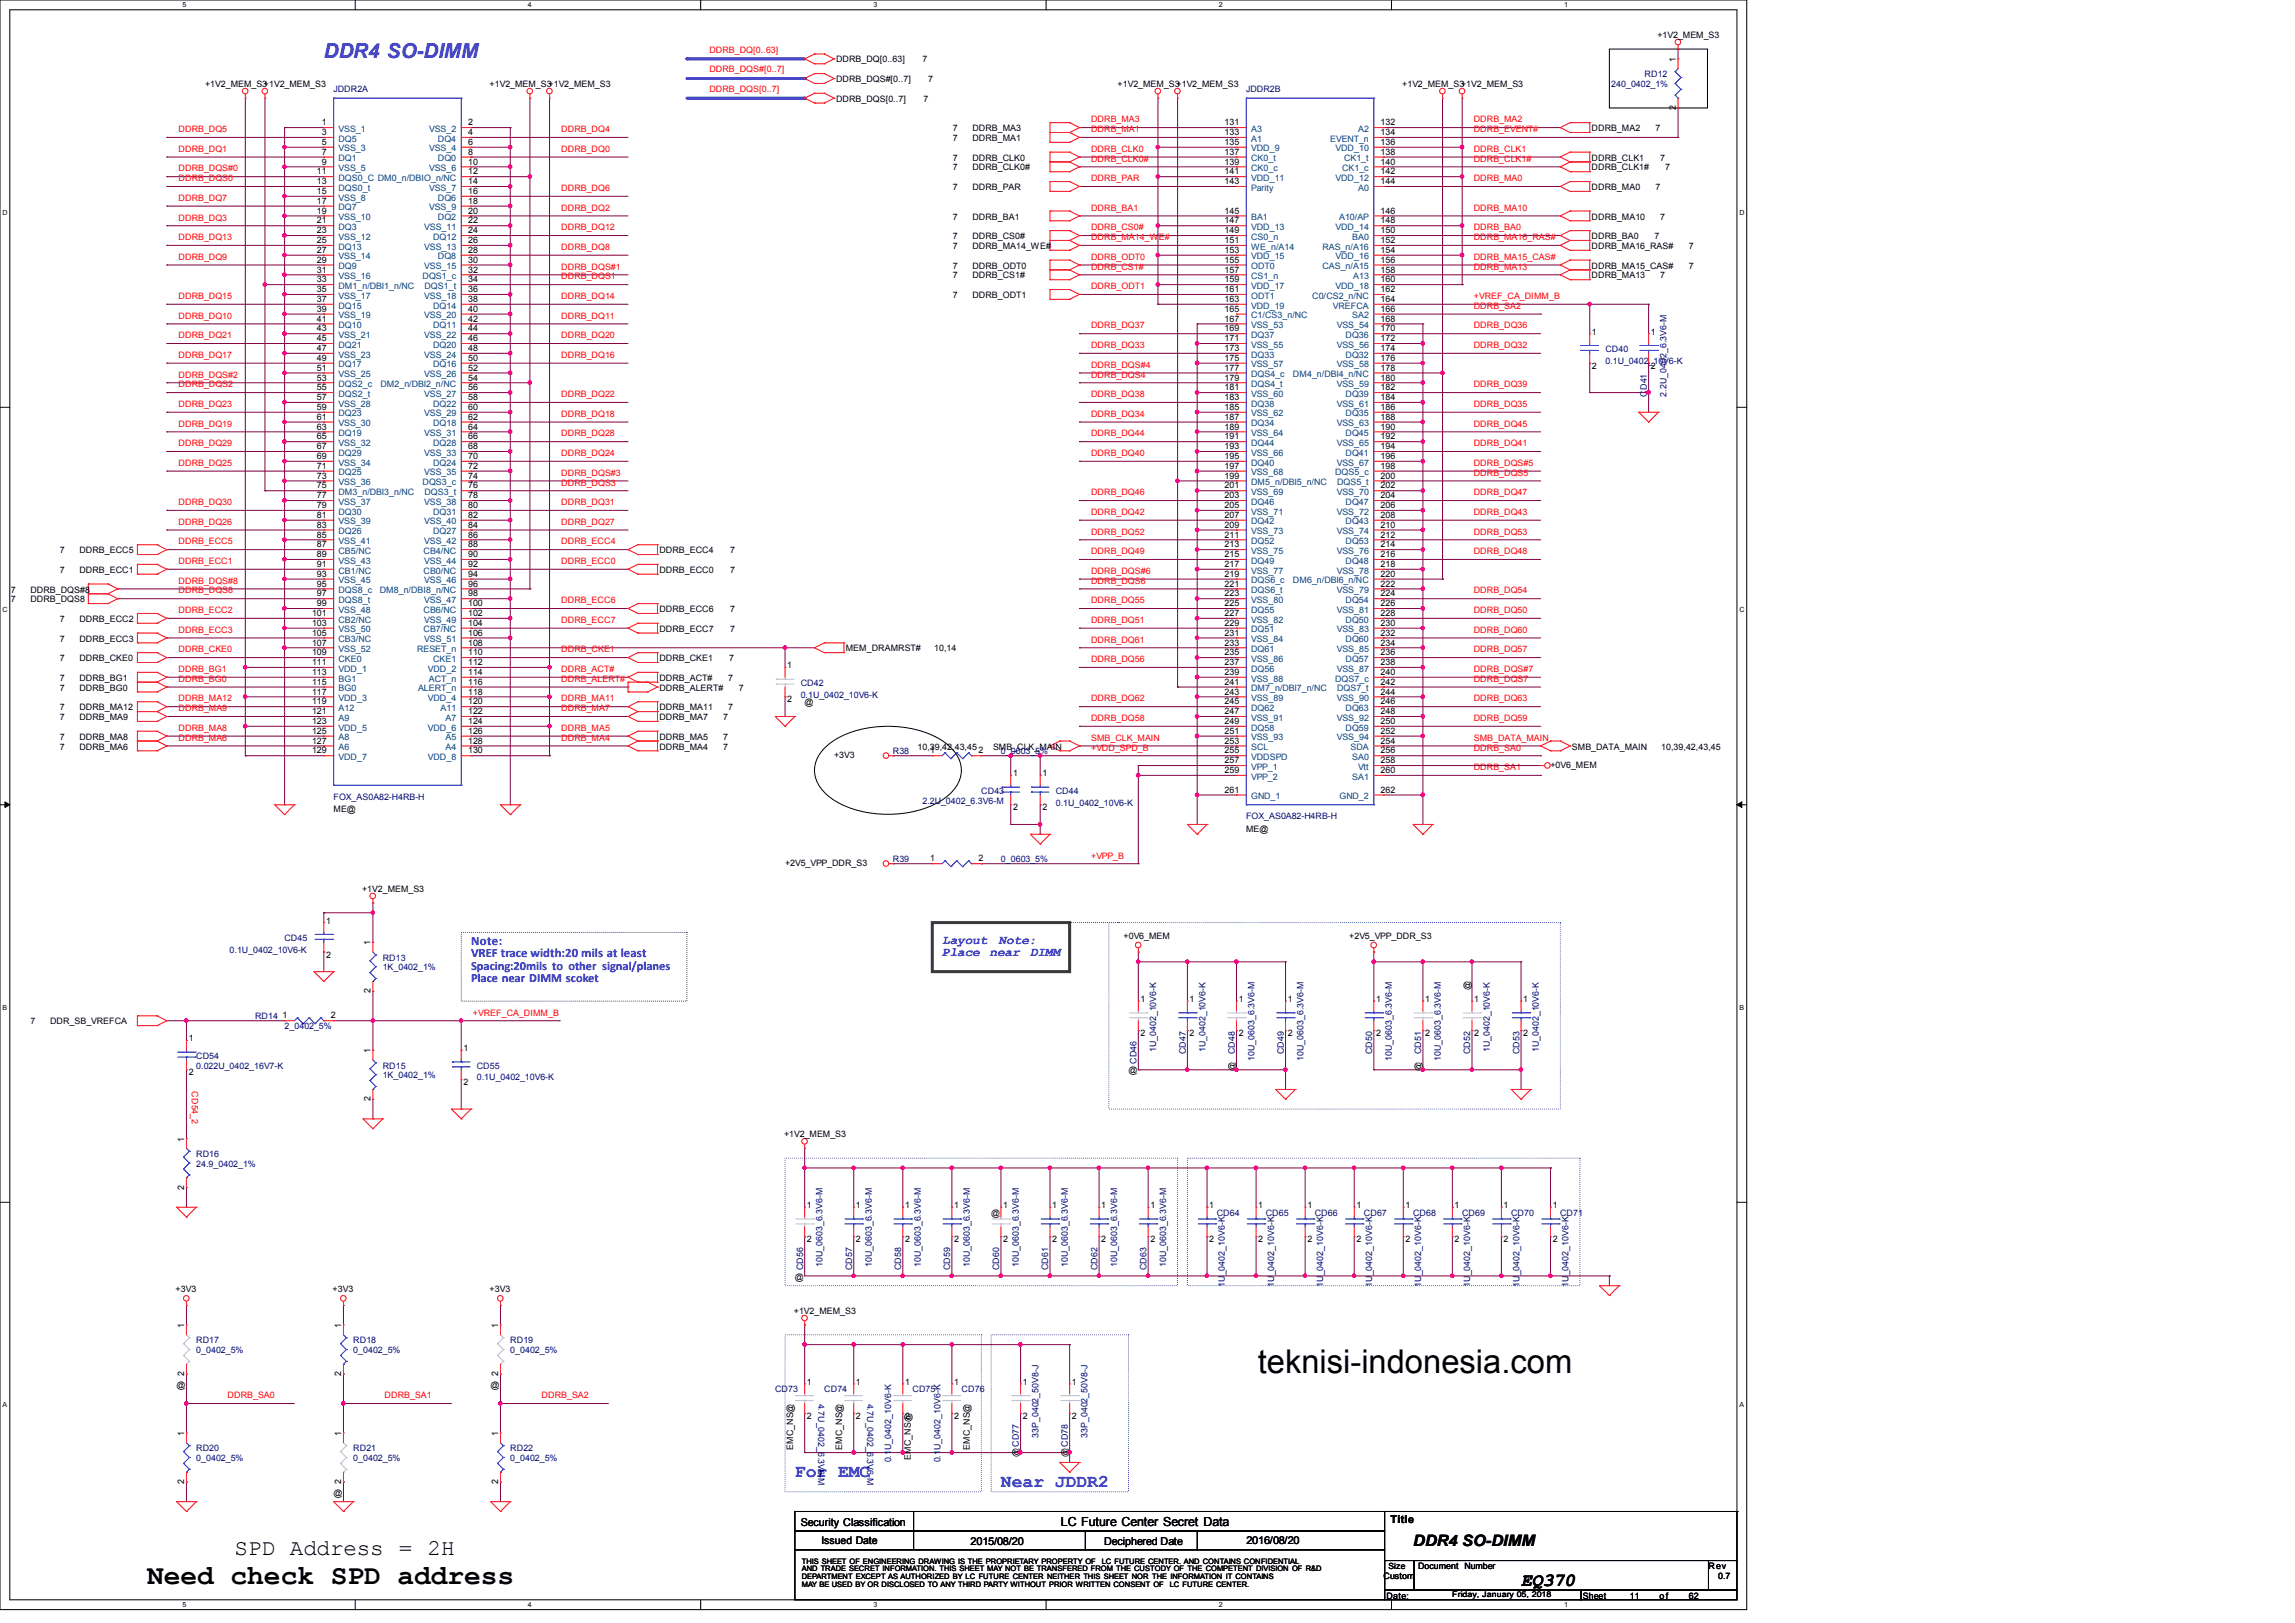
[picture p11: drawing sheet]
<svg xmlns="http://www.w3.org/2000/svg" width="297mm" height="210mm" viewBox="0 0 297 210" stroke-linecap="round" stroke-linejoin="round" font-family="sans-serif">
<defs><g id="words">
<text font-size="4.2" x="162.8" y="177.7">teknisi-indonesia.com</text>
<text font-size="3.6" x="19" y="204.9">Need check SPD address</text>
<text font-size="2.9" x="30.4" y="201.2">SPD Address = 2H</text>
<text font-size="2.7" fill="#00f" x="41.9" y="7.5">DDR4 SO-DIMM</text>
<text font-size="2.4" x="196.9" y="205.2">EQ370</text>
<g font-size="2.3" fill="#00f">
<text x="102.9" y="191.1">For EMC</text>
<text x="129.5" y="192.4">Near JDDR2</text>
</g>
<text font-size="2" x="182.9" y="200">DDR4 SO-DIMM</text>
<g font-size="1.7" fill="#00f">
<text x="61" y="123.9">VREF trace width:20 mils at least</text>
<text x="61" y="122.2">Note:</text>
<text x="121.9" y="122.1">Layout</text>
<text x="121.9" y="123.7">Place</text>
<text x="128.1" y="123.7">near</text>
<text x="129.2" y="122.1">Note:</text>
<text x="133.3" y="123.7">DIMM</text>
</g>
<g font-size="1.6" fill="#00f">
<text x="61" y="125.5">Spacing:20mils to other signal/planes</text>
<text x="61" y="127.1">Place near DIMM scoket</text>
</g>
<text font-size="1.6" x="137.3" y="197.4">LC Future Center Secret Data</text>
<g font-size="1.4">
<text x="103.6" y="197.4">Security Classification</text>
<text x="180" y="197">Title</text>
<text x="106.3" y="199.7">Issued Date</text>
<text x="125.6" y="199.9">2015/08/20</text>
<text x="142.9" y="199.9">Deciphered Date</text>
<text x="161.3" y="199.8">2016/08/20</text>
</g>
<g font-size="1.2">
<text x="216.9" y="8" transform="rotate(-90 216.9 8)">1</text>
<text x="216.9" y="14.2" transform="rotate(-90 216.9 14.2)">2</text>
<text x="48" y="122.3" transform="rotate(-90 48 122.3)">1</text>
<text x="48" y="128.5" transform="rotate(-90 48 128.5)">2</text>
<text x="190.3" y="128.1" transform="rotate(-90 190.3 128.1)">@</text>
<text x="48" y="136.3" transform="rotate(-90 48 136.3)">1</text>
<text x="48" y="142.5" transform="rotate(-90 48 142.5)">2</text>
<text x="159.8" y="138.6" transform="rotate(-90 159.8 138.6)">@</text>
<text x="183.9" y="138.6" transform="rotate(-90 183.9 138.6)">@</text>
<text x="23.8" y="147.7" transform="rotate(-90 23.8 147.7)">1</text>
<text x="23.8" y="153.9" transform="rotate(-90 23.8 153.9)">2</text>
<text x="23.8" y="171.8" transform="rotate(-90 23.8 171.8)">1</text>
<text x="44.2" y="171.8" transform="rotate(-90 44.2 171.8)">1</text>
<text x="64.5" y="171.8" transform="rotate(-90 64.5 171.8)">1</text>
<text x="23.8" y="178.1" transform="rotate(-90 23.8 178.1)">2</text>
<text x="44.2" y="178.1" transform="rotate(-90 44.2 178.1)">2</text>
<text x="64.5" y="178.1" transform="rotate(-90 64.5 178.1)">2</text>
<text x="23.8" y="185.8" transform="rotate(-90 23.8 185.8)">1</text>
<text x="44.2" y="185.8" transform="rotate(-90 44.2 185.8)">1</text>
<text x="64.5" y="185.8" transform="rotate(-90 64.5 185.8)">1</text>
<text x="102.6" y="187.6" transform="rotate(-90 102.6 187.6)">EMC_NS@</text>
<text x="109" y="187.6" transform="rotate(-90 109 187.6)">EMC_NS@</text>
<text x="117.9" y="188.8" transform="rotate(-90 117.9 188.8)">EMC_NS@</text>
<text x="125.5" y="187.6" transform="rotate(-90 125.5 187.6)">EMC_NS@</text>
<text x="131.9" y="188.5" transform="rotate(-90 131.9 188.5)">@CD77</text>
<text x="138.2" y="188.5" transform="rotate(-90 138.2 188.5)">@CD78</text>
<text x="23.8" y="192" transform="rotate(-90 23.8 192)">2</text>
<text x="44.2" y="192" transform="rotate(-90 44.2 192)">2</text>
<text x="64.5" y="192" transform="rotate(-90 64.5 192)">2</text>
</g>
<g font-size="1.2" fill="#000080">
<text x="213.1" y="51.3" transform="rotate(-90 213.1 51.3)">CD41</text>
<text x="215.7" y="51.3" transform="rotate(-90 215.7 51.3)">2.2U_0402_6.3V6-M</text>
<text x="147.1" y="137.7" transform="rotate(-90 147.1 137.7)">CD46</text>
<text x="149.6" y="136.1" transform="rotate(-90 149.6 136.1)">1U_0402_10V6-K</text>
<text x="153.4" y="136.4" transform="rotate(-90 153.4 136.4)">CD47</text>
<text x="156" y="136.1" transform="rotate(-90 156 136.1)">1U_0402_10V6-K</text>
<text x="159.8" y="136.4" transform="rotate(-90 159.8 136.4)">CD48</text>
<text x="162.3" y="137.3" transform="rotate(-90 162.3 137.3)">10U_0603_6.3V6-M</text>
<text x="166.1" y="136.4" transform="rotate(-90 166.1 136.4)">CD49</text>
<text x="168.7" y="137.3" transform="rotate(-90 168.7 137.3)">10U_0603_6.3V6-M</text>
<text x="177.6" y="136.4" transform="rotate(-90 177.6 136.4)">CD50</text>
<text x="180.1" y="137.3" transform="rotate(-90 180.1 137.3)">10U_0603_6.3V6-M</text>
<text x="183.9" y="136.4" transform="rotate(-90 183.9 136.4)">CD51</text>
<text x="186.5" y="137.3" transform="rotate(-90 186.5 137.3)">10U_0603_6.3V6-M</text>
<text x="190.3" y="136.4" transform="rotate(-90 190.3 136.4)">CD52</text>
<text x="192.8" y="136.1" transform="rotate(-90 192.8 136.1)">1U_0402_10V6-K</text>
<text x="196.6" y="136.4" transform="rotate(-90 196.6 136.4)">CD53</text>
<text x="199.2" y="136.1" transform="rotate(-90 199.2 136.1)">1U_0402_10V6-K</text>
<text x="103.9" y="164.3" transform="rotate(-90 103.9 164.3)">CD56</text>
<text x="106.5" y="164" transform="rotate(-90 106.5 164)">10U_0603_6.3V6-M</text>
<text x="110.3" y="164.3" transform="rotate(-90 110.3 164.3)">CD57</text>
<text x="112.8" y="164" transform="rotate(-90 112.8 164)">10U_0603_6.3V6-M</text>
<text x="116.6" y="164.3" transform="rotate(-90 116.6 164.3)">CD58</text>
<text x="119.2" y="164" transform="rotate(-90 119.2 164)">10U_0603_6.3V6-M</text>
<text x="123" y="164.3" transform="rotate(-90 123 164.3)">CD59</text>
<text x="125.5" y="164" transform="rotate(-90 125.5 164)">10U_0603_6.3V6-M</text>
<text x="129.3" y="164.3" transform="rotate(-90 129.3 164.3)">CD60</text>
<text x="131.9" y="164" transform="rotate(-90 131.9 164)">10U_0603_6.3V6-M</text>
<text x="135.7" y="164.3" transform="rotate(-90 135.7 164.3)">CD61</text>
<text x="138.2" y="164" transform="rotate(-90 138.2 164)">10U_0603_6.3V6-M</text>
<text x="142" y="164.3" transform="rotate(-90 142 164.3)">CD62</text>
<text x="144.6" y="164" transform="rotate(-90 144.6 164)">10U_0603_6.3V6-M</text>
<text x="148.4" y="164.3" transform="rotate(-90 148.4 164.3)">CD63</text>
<text x="150.9" y="164" transform="rotate(-90 150.9 164)">10U_0603_6.3V6-M</text>
<text x="158.5" y="166.5" transform="rotate(-90 158.5 166.5)">1U_0402_10V6-K</text>
<text x="164.9" y="166.5" transform="rotate(-90 164.9 166.5)">1U_0402_10V6-K</text>
<text x="171.2" y="166.5" transform="rotate(-90 171.2 166.5)">1U_0402_10V6-K</text>
<text x="177.6" y="166.5" transform="rotate(-90 177.6 166.5)">1U_0402_10V6-K</text>
<text x="183.9" y="166.5" transform="rotate(-90 183.9 166.5)">1U_0402_10V6-K</text>
<text x="190.3" y="166.5" transform="rotate(-90 190.3 166.5)">1U_0402_10V6-K</text>
<text x="196.6" y="166.5" transform="rotate(-90 196.6 166.5)">1U_0402_10V6-K</text>
<text x="203" y="166.5" transform="rotate(-90 203 166.5)">1U_0402_10V6-K</text>
<text x="105.9" y="181.6" transform="rotate(90 105.9 181.6)">4.7U_0402_6.3V6-M</text>
<text x="112.2" y="181.6" transform="rotate(90 112.2 181.6)">4.7U_0402_6.3V6-M</text>
<text x="115.3" y="189.2" transform="rotate(-90 115.3 189.2)">0.1U_0402_10V6-K</text>
<text x="121.7" y="189.2" transform="rotate(-90 121.7 189.2)">0.1U_0402_10V6-K</text>
<text x="134.4" y="186.1" transform="rotate(-90 134.4 186.1)">33P_0402_50V8-J</text>
<text x="140.7" y="186.1" transform="rotate(-90 140.7 186.1)">33P_0402_50V8-J</text>
</g>
<text font-size="1.2" fill="#f00" x="24.8" y="141.2" transform="rotate(90 24.8 141.2)">CD54_2</text>
<g font-size="1.1">
<text x="214.5" y="4.9">+1V2_MEM_S3</text>
<text x="26.5" y="11.3">+1V2_MEM_S3+1V2_MEM_S3</text>
<text x="63.4" y="11.3">+1V2_MEM_S3+1V2_MEM_S3</text>
<text x="108.2" y="8.1">DDRB_DQ[0..63]</text>
<text x="108.2" y="10.6">DDRB_DQS#[0..7]</text>
<text x="119.4" y="8.1">7</text>
<text x="120.1" y="10.6">7</text>
<text x="144.6" y="11.3">+1V2_MEM_S3+1V2_MEM_S3</text>
<text x="181.5" y="11.3">+1V2_MEM_S3+1V2_MEM_S3</text>
<text x="41.7" y="16.2">1</text>
<text x="41.7" y="17.5">3</text>
<text x="60.6" y="17.5">4</text>
<text x="60.6" y="16.2">2</text>
<text x="108.2" y="13.2">DDRB_DQS[0..7]</text>
<text x="119.5" y="13.2">7</text>
<text x="123.3" y="17">7</text>
<text x="125.8" y="17">DDRB_MA3</text>
<text x="158.5" y="16.2">131</text>
<text x="158.5" y="17.5">133</text>
<text x="178.7" y="17.5">134</text>
<text x="178.7" y="16.2">132</text>
<text x="206" y="17">DDRB_MA2</text>
<text x="214.2" y="17">7</text>
<text x="41" y="22.6">11</text>
<text x="41" y="23.8">13</text>
<text x="41.7" y="18.8">5</text>
<text x="41.7" y="20">7</text>
<text x="41.7" y="21.3">9</text>
<text x="60.6" y="20">8</text>
<text x="60.6" y="18.8">6</text>
<text x="60.6" y="21.3">10</text>
<text x="60.6" y="23.8">14</text>
<text x="60.6" y="22.6">12</text>
<text x="123.3" y="18.2">7</text>
<text x="123.3" y="20.8">7</text>
<text x="123.3" y="22.1">7</text>
<text x="125.8" y="18.2">DDRB_MA1</text>
<text x="125.8" y="20.8">DDRB_CLK0</text>
<text x="125.8" y="22.1">DDRB_CLK0#</text>
<text x="158.5" y="18.8">135</text>
<text x="158.5" y="20">137</text>
<text x="158.5" y="21.3">139</text>
<text x="158.5" y="22.6">141</text>
<text x="158.5" y="23.8">143</text>
<text x="178.7" y="21.3">140</text>
<text x="178.7" y="20">138</text>
<text x="178.7" y="23.8">144</text>
<text x="178.7" y="18.8">136</text>
<text x="178.7" y="22.6">142</text>
<text x="206" y="20.8">DDRB_CLK1</text>
<text x="206" y="22.1">DDRB_CLK1#</text>
<text x="214.9" y="20.8">7</text>
<text x="215.5" y="22.1">7</text>
<text x="41" y="25.1">15</text>
<text x="41" y="26.4">17</text>
<text x="41" y="27.6">19</text>
<text x="41" y="28.9">21</text>
<text x="60.6" y="25.1">16</text>
<text x="60.6" y="27.6">20</text>
<text x="60.6" y="26.4">18</text>
<text x="60.6" y="28.9">22</text>
<text x="123.3" y="24.6">7</text>
<text x="123.3" y="28.4">7</text>
<text x="125.8" y="24.6">DDRB_PAR</text>
<text x="125.8" y="28.4">DDRB_BA1</text>
<text x="158.5" y="27.6">145</text>
<text x="158.5" y="28.9">147</text>
<text x="178.7" y="27.6">146</text>
<text x="178.7" y="28.9">148</text>
<text x="206" y="24.6">DDRB_MA0</text>
<text x="206" y="28.4">DDRB_MA10</text>
<text x="214.2" y="24.6">7</text>
<text x="214.9" y="28.4">7</text>
<text x="41" y="30.2">23</text>
<text x="41" y="31.5">25</text>
<text x="41" y="32.7">27</text>
<text x="41" y="34">29</text>
<text x="41" y="35.3">31</text>
<text x="60.6" y="32.7">28</text>
<text x="60.6" y="35.3">32</text>
<text x="60.6" y="30.2">24</text>
<text x="60.6" y="31.5">26</text>
<text x="60.6" y="34">30</text>
<text x="123.3" y="30.9">7</text>
<text x="123.3" y="32.2">7</text>
<text x="123.3" y="34.8">7</text>
<text x="125.8" y="30.9">DDRB_CS0#</text>
<text x="125.8" y="32.2">DDRB_MA14_WE#</text>
<text x="125.8" y="34.8">DDRB_ODT0</text>
<text x="158.5" y="30.2">149</text>
<text x="158.5" y="31.5">151</text>
<text x="158.5" y="32.7">153</text>
<text x="158.5" y="34">155</text>
<text x="158.5" y="35.3">157</text>
<text x="178.7" y="30.2">150</text>
<text x="178.7" y="31.5">152</text>
<text x="178.7" y="32.7">154</text>
<text x="178.7" y="34">156</text>
<text x="178.7" y="35.3">158</text>
<text x="206" y="30.9">DDRB_BA0</text>
<text x="206" y="32.2">DDRB_MA16_RAS#</text>
<text x="206" y="34.8">DDRB_MA15_CAS#</text>
<text x="214.1" y="30.9">7</text>
<text x="218.5" y="32.2">7</text>
<text x="218.5" y="34.8">7</text>
<text x="41" y="36.5">33</text>
<text x="41" y="37.8">35</text>
<text x="41" y="39.1">37</text>
<text x="41" y="40.3">39</text>
<text x="41" y="41.6">41</text>
<text x="60.6" y="39.1">38</text>
<text x="60.6" y="41.6">42</text>
<text x="60.6" y="36.5">34</text>
<text x="60.6" y="37.8">36</text>
<text x="60.6" y="40.3">40</text>
<text x="123.3" y="36">7</text>
<text x="123.3" y="38.6">7</text>
<text x="125.8" y="36">DDRB_CS1#</text>
<text x="125.8" y="38.6">DDRB_ODT1</text>
<text x="158.5" y="36.5">159</text>
<text x="158.5" y="37.8">161</text>
<text x="158.5" y="39.1">163</text>
<text x="158.5" y="40.3">165</text>
<text x="158.5" y="41.6">167</text>
<text x="178.7" y="39.1">164</text>
<text x="178.7" y="41.6">168</text>
<text x="178.7" y="37.8">162</text>
<text x="178.7" y="40.3">166</text>
<text x="178.7" y="36.5">160</text>
<text x="206" y="36">DDRB_MA13</text>
<text x="214.9" y="36">7</text>
<text x="41" y="42.9">43</text>
<text x="41" y="44.2">45</text>
<text x="41" y="45.4">47</text>
<text x="41" y="46.7">49</text>
<text x="41" y="48">51</text>
<text x="60.6" y="44.2">46</text>
<text x="60.6" y="46.7">50</text>
<text x="60.6" y="42.9">44</text>
<text x="60.6" y="45.4">48</text>
<text x="60.6" y="48">52</text>
<text x="158.5" y="42.9">169</text>
<text x="158.5" y="44.2">171</text>
<text x="158.5" y="45.4">173</text>
<text x="158.5" y="46.7">175</text>
<text x="158.5" y="48">177</text>
<text x="178.7" y="44.2">172</text>
<text x="178.7" y="46.7">176</text>
<text x="178.7" y="48">178</text>
<text x="178.7" y="42.9">170</text>
<text x="178.7" y="45.4">174</text>
<text x="206" y="43.3">1</text>
<text x="206" y="47.7">2</text>
<text x="213.6" y="43.3">1</text>
<text x="213.6" y="47.7">2</text>
<text x="41" y="49.2">53</text>
<text x="41" y="50.5">55</text>
<text x="41" y="51.8">57</text>
<text x="41" y="53">59</text>
<text x="60.6" y="51.8">58</text>
<text x="60.6" y="49.2">54</text>
<text x="60.6" y="50.5">56</text>
<text x="60.6" y="53">60</text>
<text x="158.5" y="49.2">179</text>
<text x="158.5" y="50.5">181</text>
<text x="158.5" y="51.8">183</text>
<text x="158.5" y="53">185</text>
<text x="178.7" y="49.2">180</text>
<text x="178.7" y="51.8">184</text>
<text x="178.7" y="50.5">182</text>
<text x="178.7" y="53">186</text>
<text x="41" y="54.3">61</text>
<text x="41" y="55.6">63</text>
<text x="41" y="56.9">65</text>
<text x="41" y="58.1">67</text>
<text x="41" y="59.4">69</text>
<text x="60.6" y="54.3">62</text>
<text x="60.6" y="56.9">66</text>
<text x="60.6" y="59.4">70</text>
<text x="60.6" y="55.6">64</text>
<text x="60.6" y="58.1">68</text>
<text x="158.5" y="54.3">187</text>
<text x="158.5" y="55.6">189</text>
<text x="158.5" y="56.9">191</text>
<text x="158.5" y="58.1">193</text>
<text x="158.5" y="59.4">195</text>
<text x="178.7" y="54.3">188</text>
<text x="178.7" y="56.9">192</text>
<text x="178.7" y="59.4">196</text>
<text x="178.7" y="55.6">190</text>
<text x="178.7" y="58.1">194</text>
<text x="41" y="60.7">71</text>
<text x="41" y="61.9">73</text>
<text x="41" y="63.2">75</text>
<text x="41" y="64.5">77</text>
<text x="41" y="65.7">79</text>
<text x="60.6" y="61.9">74</text>
<text x="60.6" y="65.7">80</text>
<text x="60.6" y="63.2">76</text>
<text x="60.6" y="60.7">72</text>
<text x="60.6" y="64.5">78</text>
<text x="158.5" y="60.7">197</text>
<text x="158.5" y="61.9">199</text>
<text x="158.5" y="63.2">201</text>
<text x="158.5" y="64.5">203</text>
<text x="158.5" y="65.7">205</text>
<text x="178.7" y="63.2">202</text>
<text x="178.7" y="65.7">206</text>
<text x="178.7" y="60.7">198</text>
<text x="178.7" y="64.5">204</text>
<text x="178.7" y="61.9">200</text>
<text x="7.7" y="71.6">7</text>
<text x="10.3" y="71.6">DDRB_ECC5</text>
<text x="41" y="67">81</text>
<text x="41" y="68.3">83</text>
<text x="41" y="69.6">85</text>
<text x="41" y="70.8">87</text>
<text x="60.6" y="68.3">84</text>
<text x="60.6" y="67">82</text>
<text x="60.6" y="69.6">86</text>
<text x="60.6" y="70.8">88</text>
<text x="85.3" y="71.6">DDRB_ECC4</text>
<text x="94.5" y="71.6">7</text>
<text x="158.5" y="67">207</text>
<text x="158.5" y="68.3">209</text>
<text x="158.5" y="69.6">211</text>
<text x="158.5" y="70.8">213</text>
<text x="178.7" y="68.3">210</text>
<text x="178.7" y="70.8">214</text>
<text x="178.7" y="67">208</text>
<text x="178.7" y="69.6">212</text>
<text x="1.4" y="76.7">7</text>
<text x="1.4" y="77.9">7</text>
<text x="3.9" y="76.7">DDRB_DQS#8</text>
<text x="3.9" y="77.9">DDRB_DQS8</text>
<text x="7.7" y="74.1">7</text>
<text x="10.3" y="74.1">DDRB_ECC1</text>
<text x="41" y="72.1">89</text>
<text x="41" y="73.4">91</text>
<text x="41" y="74.6">93</text>
<text x="41" y="75.9">95</text>
<text x="41" y="77.2">97</text>
<text x="60.6" y="72.1">90</text>
<text x="60.6" y="73.4">92</text>
<text x="60.6" y="74.6">94</text>
<text x="60.6" y="75.9">96</text>
<text x="60.6" y="77.2">98</text>
<text x="85.3" y="74.1">DDRB_ECC0</text>
<text x="94.5" y="74.1">7</text>
<text x="158.5" y="72.1">215</text>
<text x="158.5" y="73.4">217</text>
<text x="158.5" y="74.6">219</text>
<text x="158.5" y="75.9">221</text>
<text x="158.5" y="77.2">223</text>
<text x="178.7" y="73.4">218</text>
<text x="178.7" y="75.9">222</text>
<text x="178.7" y="74.6">220</text>
<text x="178.7" y="72.1">216</text>
<text x="178.7" y="77.2">224</text>
<text x="7.7" y="80.5">7</text>
<text x="7.7" y="83">7</text>
<text x="10.3" y="80.5">DDRB_ECC2</text>
<text x="10.3" y="83">DDRB_ECC3</text>
<text x="40.4" y="79.7">101</text>
<text x="40.4" y="81">103</text>
<text x="40.4" y="82.3">105</text>
<text x="40.4" y="83.5">107</text>
<text x="41" y="78.4">99</text>
<text x="60.6" y="83.5">108</text>
<text x="60.6" y="78.4">100</text>
<text x="60.6" y="79.7">102</text>
<text x="60.6" y="81">104</text>
<text x="60.6" y="82.3">106</text>
<text x="85.3" y="79.2">DDRB_ECC6</text>
<text x="85.3" y="81.7">DDRB_ECC7</text>
<text x="94.5" y="79.2">7</text>
<text x="94.5" y="81.7">7</text>
<text x="158.5" y="78.4">225</text>
<text x="158.5" y="79.7">227</text>
<text x="158.5" y="81">229</text>
<text x="158.5" y="82.3">231</text>
<text x="158.5" y="83.5">233</text>
<text x="178.7" y="78.4">226</text>
<text x="178.7" y="81">230</text>
<text x="178.7" y="83.5">234</text>
<text x="178.7" y="79.7">228</text>
<text x="178.7" y="82.3">232</text>
<text x="7.7" y="85.6">7</text>
<text x="7.7" y="88.1">7</text>
<text x="7.7" y="89.4">7</text>
<text x="10.3" y="85.6">DDRB_CKE0</text>
<text x="10.3" y="88.1">DDRB_BG1</text>
<text x="10.3" y="89.4">DDRB_BG0</text>
<text x="40.4" y="84.8">109</text>
<text x="40.4" y="86.1">111</text>
<text x="40.4" y="87.3">113</text>
<text x="40.4" y="88.6">115</text>
<text x="40.4" y="89.9">117</text>
<text x="60.6" y="84.8">110</text>
<text x="60.6" y="86.1">112</text>
<text x="60.6" y="88.6">116</text>
<text x="60.6" y="89.9">118</text>
<text x="60.6" y="87.3">114</text>
<text x="85.3" y="85.6">DDRB_CKE1</text>
<text x="85.3" y="88.1">DDRB_ACT#</text>
<text x="85.3" y="89.4">DDRB_ALERT#</text>
<text x="94.2" y="88.1">7</text>
<text x="94.4" y="85.6">7</text>
<text x="95.6" y="89.4">7</text>
<text x="101.9" y="86.5">1</text>
<text x="109.5" y="84.3">MEM_DRAMRST#</text>
<text x="120.9" y="84.3">10,14</text>
<text x="158.5" y="84.8">235</text>
<text x="158.5" y="86.1">237</text>
<text x="158.5" y="87.3">239</text>
<text x="158.5" y="88.6">241</text>
<text x="158.5" y="89.9">243</text>
<text x="178.7" y="86.1">238</text>
<text x="178.7" y="89.9">244</text>
<text x="178.7" y="84.8">236</text>
<text x="178.7" y="87.3">240</text>
<text x="178.7" y="88.6">242</text>
<text x="7.7" y="91.9">7</text>
<text x="7.7" y="93.2">7</text>
<text x="7.7" y="95.7">7</text>
<text x="10.3" y="91.9">DDRB_MA12</text>
<text x="10.3" y="93.2">DDRB_MA9</text>
<text x="10.3" y="95.7">DDRB_MA8</text>
<text x="40.4" y="91.1">119</text>
<text x="40.4" y="92.4">121</text>
<text x="40.4" y="93.7">123</text>
<text x="40.4" y="95">125</text>
<text x="60.6" y="93.7">124</text>
<text x="60.6" y="92.4">122</text>
<text x="60.6" y="95">126</text>
<text x="60.6" y="91.1">120</text>
<text x="85.3" y="91.9">DDRB_MA11</text>
<text x="85.3" y="93.2">DDRB_MA7</text>
<text x="85.3" y="95.7">DDRB_MA5</text>
<text x="93.6" y="93.2">7</text>
<text x="93.6" y="95.7">7</text>
<text x="94.2" y="91.9">7</text>
<text x="101.9" y="90.9">2</text>
<text x="104.1" y="91.3">@</text>
<text x="158.5" y="91.1">245</text>
<text x="158.5" y="92.4">247</text>
<text x="158.5" y="93.7">249</text>
<text x="158.5" y="95">251</text>
<text x="178.7" y="92.4">248</text>
<text x="178.7" y="95">252</text>
<text x="178.7" y="91.1">246</text>
<text x="178.7" y="93.7">250</text>
<text x="7.7" y="97">7</text>
<text x="10.3" y="97">DDRB_MA6</text>
<text x="40.4" y="96.2">127</text>
<text x="40.4" y="97.5">129</text>
<text x="60.6" y="97.5">130</text>
<text x="60.6" y="96.2">128</text>
<text x="85.3" y="97">DDRB_MA4</text>
<text x="93.6" y="97">7</text>
<text x="107.9" y="98.1">+3V3</text>
<text x="118.7" y="97">10,39,42,43,45</text>
<text x="120.4" y="97.5">1</text>
<text x="126.6" y="97.5">2</text>
<text x="128.5" y="97">SMB_CLK_MAIN</text>
<text x="131.1" y="100.5">1</text>
<text x="134.9" y="100.5">1</text>
<text x="158.5" y="96.2">253</text>
<text x="158.5" y="97.5">255</text>
<text x="158.5" y="98.8">257</text>
<text x="158.5" y="100">259</text>
<text x="178.7" y="96.2">254</text>
<text x="178.7" y="97.5">256</text>
<text x="178.7" y="100">260</text>
<text x="178.7" y="98.8">258</text>
<text x="200.6" y="99.4">+0V6_MEM</text>
<text x="203.4" y="97">SMB_DATA_MAIN</text>
<text x="215" y="97">10,39,42,43,45</text>
<text x="43.2" y="105.1">ME@</text>
<text x="131.1" y="104.9">2</text>
<text x="134.9" y="104.9">2</text>
<text x="158.5" y="102.6">261</text>
<text x="161.3" y="107.7">ME@</text>
<text x="178.7" y="102.6">262</text>
<text x="101.6" y="112.1">+2V5_VPP_DDR_S3</text>
<text x="120.4" y="111.5">1</text>
<text x="126.6" y="111.5">2</text>
<text x="42.2" y="119.5">1</text>
<text x="46.9" y="115.4">+1V2_MEM_S3</text>
<text x="42.2" y="123.9">2</text>
<text x="145.4" y="121.5">+0V6_MEM</text>
<text x="174.6" y="121.5">+2V5_VPP_DDR_S3</text>
<text x="36.6" y="131.8">1</text>
<text x="42.8" y="131.8">2</text>
<text x="147.6" y="129.7">1</text>
<text x="154" y="129.7">1</text>
<text x="160.3" y="129.7">1</text>
<text x="166.7" y="129.7">1</text>
<text x="178.1" y="129.7">1</text>
<text x="184.4" y="129.7">1</text>
<text x="190.8" y="129.7">1</text>
<text x="197.1" y="129.7">1</text>
<text x="3.9" y="132.5">7</text>
<text x="6.5" y="132.5">DDR_SB_VREFCA</text>
<text x="24.4" y="134.7">1</text>
<text x="60" y="136">1</text>
<text x="147.6" y="134.1">2</text>
<text x="154" y="134.1">2</text>
<text x="160.3" y="134.1">2</text>
<text x="166.7" y="134.1">2</text>
<text x="178.1" y="134.1">2</text>
<text x="184.4" y="134.1">2</text>
<text x="190.8" y="134.1">2</text>
<text x="197.1" y="134.1">2</text>
<text x="24.4" y="139.2">2</text>
<text x="60" y="140.4">2</text>
<text x="146" y="138.9">@</text>
<text x="101.5" y="147.2">+1V2_MEM_S3</text>
<text x="104.4" y="156.3">1</text>
<text x="104.4" y="160.7">2</text>
<text x="110.8" y="156.3">1</text>
<text x="110.8" y="160.7">2</text>
<text x="117.1" y="156.3">1</text>
<text x="117.1" y="160.7">2</text>
<text x="123.5" y="156.3">1</text>
<text x="123.5" y="160.7">2</text>
<text x="128.3" y="157.3">@</text>
<text x="129.8" y="156.3">1</text>
<text x="129.8" y="160.7">2</text>
<text x="136.2" y="156.3">1</text>
<text x="136.2" y="160.7">2</text>
<text x="142.5" y="156.3">1</text>
<text x="142.5" y="160.7">2</text>
<text x="148.9" y="156.3">1</text>
<text x="148.9" y="160.7">2</text>
<text x="156.5" y="156.3">1</text>
<text x="156.5" y="160.7">2</text>
<text x="162.8" y="156.3">1</text>
<text x="162.8" y="160.7">2</text>
<text x="169.2" y="156.3">1</text>
<text x="169.2" y="160.7">2</text>
<text x="175.5" y="156.3">1</text>
<text x="175.5" y="160.7">2</text>
<text x="181.9" y="156.3">1</text>
<text x="181.9" y="160.7">2</text>
<text x="188.2" y="156.3">1</text>
<text x="188.2" y="160.7">2</text>
<text x="194.6" y="156.3">1</text>
<text x="194.6" y="160.7">2</text>
<text x="200.9" y="156.3">1</text>
<text x="200.9" y="160.7">2</text>
<text x="22.7" y="167.2">+3V3</text>
<text x="43" y="167.2">+3V3</text>
<text x="63.4" y="167.2">+3V3</text>
<text x="102.9" y="165.6">@</text>
<text x="102.7" y="170">+1V2_MEM_S3</text>
<text x="22.9" y="179.5">@</text>
<text x="63.5" y="179.5">@</text>
<text x="104.4" y="179.2">1</text>
<text x="110.8" y="179.2">1</text>
<text x="117.1" y="179.2">1</text>
<text x="123.5" y="179.2">1</text>
<text x="132.4" y="179.2">1</text>
<text x="138.7" y="179.2">1</text>
<text x="104.4" y="183.6">2</text>
<text x="110.8" y="183.6">2</text>
<text x="117.1" y="183.6">2</text>
<text x="123.5" y="183.6">2</text>
<text x="132.4" y="183.6">2</text>
<text x="138.7" y="183.6">2</text>
<text x="43.2" y="193.5">@</text>
<text x="179.7" y="203">Size</text>
<text x="183.5" y="203">Document Number</text>
<text x="221.1" y="203">Rev</text>
<text x="179.1" y="204.3">Custom</text>
<text x="179.4" y="206.8">Date:</text>
<text x="204.8" y="206.8">Sheet</text>
<text x="210.9" y="206.8">11</text>
<text x="214.8" y="206.8">o f</text>
<text x="218.5" y="206.8">62</text>
<text x="222.4" y="204.3">0.7</text>
</g>
<g font-size="1.1" fill="#000080">
<text x="43.2" y="11.9">JDDR2A</text>
<text x="161.3" y="11.9">JDDR2B</text>
<text x="208.5" y="11.3">240_0402_1%</text>
<text x="212.8" y="10">RD12</text>
<text x="207.8" y="45.6">CD40</text>
<text x="207.8" y="47.1">0.1U_0402_10V6-K</text>
<text x="103.6" y="88.7">CD42</text>
<text x="103.6" y="90.3">0.1U_0402_10V6-K</text>
<text x="115.6" y="97.6">R38</text>
<text x="129.5" y="97.6">0_0603_5%</text>
<text x="43.2" y="103.5">FOX_AS0A82-H4RB-H</text>
<text x="119.4" y="104">2.2U_0402_6.3V6-M</text>
<text x="127" y="102.7">CD43</text>
<text x="136.6" y="102.7">CD44</text>
<text x="136.6" y="104.2">0.1U_0402_10V6-K</text>
<text x="161.3" y="106">FOX_AS0A82-H4RB-H</text>
<text x="115.6" y="111.6">R39</text>
<text x="129.5" y="111.6">0_0603_5%</text>
<text x="29.7" y="123.3">0.1U_0402_10V6-K</text>
<text x="36.8" y="121.8">CD45</text>
<text x="49.5" y="124.3">RD13</text>
<text x="49.5" y="125.6">1K_0402_1%</text>
<text x="33" y="131.9">RD14</text>
<text x="25.4" y="137">CD54</text>
<text x="36.8" y="133.2">2_0402_5%</text>
<text x="25.4" y="138.3">0.022U_0402_16V7-K</text>
<text x="49.5" y="138.3">RD15</text>
<text x="49.5" y="139.5">1K_0402_1%</text>
<text x="61.7" y="138.3">CD55</text>
<text x="61.7" y="139.8">0.1U_0402_10V6-K</text>
<text x="25.4" y="149.7">RD16</text>
<text x="25.4" y="151">24.9_0402_1%</text>
<text x="157.5" y="157.3">CD64</text>
<text x="163.8" y="157.3">CD65</text>
<text x="170.2" y="157.3">CD66</text>
<text x="176.5" y="157.3">CD67</text>
<text x="182.9" y="157.3">CD68</text>
<text x="189.2" y="157.3">CD69</text>
<text x="195.6" y="157.3">CD70</text>
<text x="201.9" y="157.3">CD71</text>
<text x="25.4" y="173.8">RD17</text>
<text x="45.7" y="173.8">RD18</text>
<text x="66" y="173.8">RD19</text>
<text x="25.4" y="175.1">0_0402_5%</text>
<text x="45.7" y="175.1">0_0402_5%</text>
<text x="66" y="175.1">0_0402_5%</text>
<text x="100.3" y="180.2">CD73</text>
<text x="106.7" y="180.2">CD74</text>
<text x="118.1" y="180.2">CD75</text>
<text x="124.4" y="180.2">CD76</text>
<text x="25.4" y="187.8">RD20</text>
<text x="25.4" y="189.1">0_0402_5%</text>
<text x="45.7" y="187.8">RD21</text>
<text x="45.7" y="189.1">0_0402_5%</text>
<text x="66" y="187.8">RD22</text>
<text x="66" y="189.1">0_0402_5%</text>
</g>
<g font-size="1.1" fill="#f00">
<text x="91.8" y="6.8">DDRB_DQ[0..63]</text>
<text x="91.8" y="9.4">DDRB_DQS#[0..7]</text>
<text x="91.8" y="11.9">DDRB_DQS[0..7]</text>
<text x="23.1" y="17.1">DDRB_DQ5</text>
<text x="72.6" y="17.1">DDRB_DQ4</text>
<text x="141.2" y="15.8">DDRB_MA3</text>
<text x="141.2" y="17.1">DDRB_MA1</text>
<text x="190.7" y="15.8">DDRB_MA2</text>
<text x="190.7" y="17.1">DDRB_EVENT#</text>
<text x="23.1" y="22.2">DDRB_DQS#0</text>
<text x="23.1" y="23.5">DDRB_DQS0</text>
<text x="23.1" y="19.6">DDRB_DQ1</text>
<text x="72.6" y="19.6">DDRB_DQ0</text>
<text x="141.2" y="19.6">DDRB_CLK0</text>
<text x="141.2" y="20.9">DDRB_CLK0#</text>
<text x="141.2" y="23.5">DDRB_PAR</text>
<text x="190.7" y="19.6">DDRB_CLK1</text>
<text x="190.7" y="20.9">DDRB_CLK1#</text>
<text x="190.7" y="23.5">DDRB_MA0</text>
<text x="23.1" y="26">DDRB_DQ7</text>
<text x="23.1" y="28.5">DDRB_DQ3</text>
<text x="72.6" y="24.7">DDRB_DQ6</text>
<text x="72.6" y="27.3">DDRB_DQ2</text>
<text x="72.6" y="29.8">DDRB_DQ12</text>
<text x="141.2" y="27.3">DDRB_BA1</text>
<text x="141.2" y="29.8">DDRB_CS0#</text>
<text x="190.7" y="27.3">DDRB_MA10</text>
<text x="190.7" y="29.8">DDRB_BA0</text>
<text x="23.1" y="31.1">DDRB_DQ13</text>
<text x="23.1" y="33.6">DDRB_DQ9</text>
<text x="72.6" y="34.9">DDRB_DQS#1</text>
<text x="72.6" y="32.3">DDRB_DQ8</text>
<text x="141.2" y="31.1">DDRB_MA14_WE#</text>
<text x="141.2" y="33.6">DDRB_ODT0</text>
<text x="141.2" y="34.9">DDRB_CS1#</text>
<text x="190.7" y="31.1">DDRB_MA16_RAS#</text>
<text x="190.7" y="33.6">DDRB_MA15_CAS#</text>
<text x="190.7" y="34.9">DDRB_MA13</text>
<text x="23.1" y="38.7">DDRB_DQ15</text>
<text x="23.1" y="41.2">DDRB_DQ10</text>
<text x="72.6" y="36.2">DDRB_DQS1</text>
<text x="72.6" y="38.7">DDRB_DQ14</text>
<text x="72.6" y="41.2">DDRB_DQ11</text>
<text x="141.2" y="37.4">DDRB_ODT1</text>
<text x="190.7" y="38.7">+VREF_CA_DIMM_B</text>
<text x="190.7" y="40">DDRB_SA2</text>
<text x="23.1" y="43.8">DDRB_DQ21</text>
<text x="23.1" y="46.3">DDRB_DQ17</text>
<text x="72.6" y="43.8">DDRB_DQ20</text>
<text x="72.6" y="46.3">DDRB_DQ16</text>
<text x="141.2" y="47.6">DDRB_DQS#4</text>
<text x="141.2" y="42.5">DDRB_DQ37</text>
<text x="141.2" y="45">DDRB_DQ33</text>
<text x="190.7" y="42.5">DDRB_DQ36</text>
<text x="190.7" y="45">DDRB_DQ32</text>
<text x="23.1" y="48.9">DDRB_DQS#2</text>
<text x="23.1" y="50.1">DDRB_DQS2</text>
<text x="23.1" y="52.7">DDRB_DQ23</text>
<text x="72.6" y="51.4">DDRB_DQ22</text>
<text x="72.6" y="53.9">DDRB_DQ18</text>
<text x="141.2" y="48.9">DDRB_DQS4</text>
<text x="141.2" y="51.4">DDRB_DQ38</text>
<text x="141.2" y="53.9">DDRB_DQ34</text>
<text x="190.7" y="50.1">DDRB_DQ39</text>
<text x="190.7" y="52.7">DDRB_DQ35</text>
<text x="23.1" y="55.2">DDRB_DQ19</text>
<text x="23.1" y="57.7">DDRB_DQ29</text>
<text x="72.6" y="56.5">DDRB_DQ28</text>
<text x="72.6" y="59">DDRB_DQ24</text>
<text x="141.2" y="56.5">DDRB_DQ44</text>
<text x="141.2" y="59">DDRB_DQ40</text>
<text x="190.7" y="55.2">DDRB_DQ45</text>
<text x="190.7" y="57.7">DDRB_DQ41</text>
<text x="23.1" y="60.3">DDRB_DQ25</text>
<text x="23.1" y="65.4">DDRB_DQ30</text>
<text x="72.6" y="61.6">DDRB_DQS#3</text>
<text x="72.6" y="62.8">DDRB_DQS3</text>
<text x="72.6" y="65.4">DDRB_DQ31</text>
<text x="141.2" y="64.1">DDRB_DQ46</text>
<text x="190.7" y="60.3">DDRB_DQS#5</text>
<text x="190.7" y="61.6">DDRB_DQS5</text>
<text x="190.7" y="64.1">DDRB_DQ47</text>
<text x="23.1" y="67.9">DDRB_DQ26</text>
<text x="23.1" y="70.4">DDRB_ECC5</text>
<text x="72.6" y="67.9">DDRB_DQ27</text>
<text x="72.6" y="70.4">DDRB_ECC4</text>
<text x="141.2" y="66.6">DDRB_DQ42</text>
<text x="141.2" y="69.2">DDRB_DQ52</text>
<text x="141.2" y="71.7">DDRB_DQ49</text>
<text x="190.7" y="66.6">DDRB_DQ43</text>
<text x="190.7" y="69.2">DDRB_DQ53</text>
<text x="190.7" y="71.7">DDRB_DQ48</text>
<text x="23.1" y="75.5">DDRB_DQS#8</text>
<text x="23.1" y="76.8">DDRB_DQS8</text>
<text x="23.1" y="73">DDRB_ECC1</text>
<text x="72.6" y="73">DDRB_ECC0</text>
<text x="141.2" y="74.3">DDRB_DQS#6</text>
<text x="141.2" y="75.5">DDRB_DQS6</text>
<text x="190.7" y="76.8">DDRB_DQ54</text>
<text x="23.1" y="81.9">DDRB_ECC3</text>
<text x="23.1" y="79.3">DDRB_ECC2</text>
<text x="72.6" y="78.1">DDRB_ECC6</text>
<text x="72.6" y="80.6">DDRB_ECC7</text>
<text x="141.2" y="78.1">DDRB_DQ55</text>
<text x="141.2" y="80.6">DDRB_DQ51</text>
<text x="141.2" y="83.1">DDRB_DQ61</text>
<text x="190.7" y="79.3">DDRB_DQ50</text>
<text x="190.7" y="81.9">DDRB_DQ60</text>
<text x="23.1" y="84.4">DDRB_CKE0</text>
<text x="23.1" y="87">DDRB_BG1</text>
<text x="23.1" y="88.2">DDRB_BG0</text>
<text x="72.6" y="84.4">DDRB_CKE1</text>
<text x="72.6" y="87">DDRB_ACT#</text>
<text x="72.6" y="88.2">DDRB_ALERT#</text>
<text x="141.2" y="85.7">DDRB_DQ56</text>
<text x="190.7" y="87">DDRB_DQS#7</text>
<text x="190.7" y="88.2">DDRB_DQS7</text>
<text x="190.7" y="84.4">DDRB_DQ57</text>
<text x="23.1" y="90.8">DDRB_MA12</text>
<text x="23.1" y="92">DDRB_MA9</text>
<text x="23.1" y="94.6">DDRB_MA8</text>
<text x="23.1" y="95.8">DDRB_MA6</text>
<text x="72.6" y="90.8">DDRB_MA11</text>
<text x="72.6" y="92">DDRB_MA7</text>
<text x="72.6" y="94.6">DDRB_MA5</text>
<text x="72.6" y="95.8">DDRB_MA4</text>
<text x="141.2" y="90.8">DDRB_DQ62</text>
<text x="141.2" y="93.3">DDRB_DQ58</text>
<text x="141.2" y="95.8">SMB_CLK_MAIN</text>
<text x="190.7" y="90.8">DDRB_DQ63</text>
<text x="190.7" y="93.3">DDRB_DQ59</text>
<text x="190.7" y="95.8">SMB_DATA_MAIN</text>
<text x="141.2" y="97.1">+VDD_SPD_B</text>
<text x="190.7" y="97.1">DDRB_SA0</text>
<text x="190.7" y="99.7">DDRB_SA1</text>
<text x="141.2" y="111.1">+VPP_B</text>
<text x="61.2" y="131.4">+VREF_CA_DIMM_B</text>
<text x="29.5" y="180.9">DDRB_SA0</text>
<text x="49.8" y="180.9">DDRB_SA1</text>
<text x="70.1" y="180.9">DDRB_SA2</text>
</g>
<g font-size="1.1" fill="#004080">
<text x="43.8" y="17.1">VSS_1</text>
<text x="55.5" y="17.1">VSS_2</text>
<text x="161.9" y="17.1">A3</text>
<text x="175.8" y="17.1">A2</text>
<text x="43.8" y="18.3">DQ5</text>
<text x="43.8" y="19.6">VSS_3</text>
<text x="43.8" y="20.9">DQ1</text>
<text x="43.8" y="22.1">VSS_5</text>
<text x="43.8" y="23.4">DQS0_C DM0_n/DBIO_n/NC</text>
<text x="55.5" y="19.6">VSS_4</text>
<text x="55.5" y="22.1">VSS_6</text>
<text x="56.7" y="18.3">DQ4</text>
<text x="56.7" y="20.9">DQ0</text>
<text x="161.9" y="18.3">A1</text>
<text x="161.9" y="19.6">VDD_9</text>
<text x="161.9" y="20.9">CK0_t</text>
<text x="161.9" y="22.1">CK0_c</text>
<text x="161.9" y="23.4">VDD_11</text>
<text x="172.2" y="18.3">EVENT_n</text>
<text x="172.8" y="19.6">VDD_10</text>
<text x="172.8" y="23.4">VDD_12</text>
<text x="173.7" y="22.1">CK1_c</text>
<text x="173.9" y="20.9">CK1_t</text>
<text x="43.8" y="24.7">DQS0_t</text>
<text x="43.8" y="26">VSS_8</text>
<text x="43.8" y="27.2">DQ7</text>
<text x="43.8" y="28.5">VSS_10</text>
<text x="43.8" y="29.8">DQ3</text>
<text x="54.9" y="29.8">VSS_11</text>
<text x="55.5" y="24.7">VSS_7</text>
<text x="55.5" y="27.2">VSS_9</text>
<text x="56.7" y="26">DQ6</text>
<text x="56.7" y="28.5">DQ2</text>
<text x="161.9" y="24.7">Parity</text>
<text x="161.9" y="28.5">BA1</text>
<text x="161.9" y="29.8">VDD_13</text>
<text x="172.8" y="29.8">VDD_14</text>
<text x="173.3" y="28.5">A10/AP</text>
<text x="175.8" y="24.7">A0</text>
<text x="43.8" y="31">VSS_12</text>
<text x="43.8" y="32.3">DQ13</text>
<text x="43.8" y="33.6">VSS_14</text>
<text x="43.8" y="34.8">DQ9</text>
<text x="54.9" y="32.3">VSS_13</text>
<text x="54.9" y="34.8">VSS_15</text>
<text x="56" y="31">DQ12</text>
<text x="56.7" y="33.6">DQ8</text>
<text x="161.9" y="31">CS0_n</text>
<text x="161.9" y="32.3">WE_n/A14</text>
<text x="161.9" y="33.6">VDD_15</text>
<text x="161.9" y="34.8">ODT0</text>
<text x="171.1" y="32.3">RAS_n/A16</text>
<text x="171.1" y="34.8">CAS_n/A15</text>
<text x="172.8" y="33.6">VDD_16</text>
<text x="175" y="31">BA0</text>
<text x="43.8" y="36.1">VSS_16</text>
<text x="43.8" y="37.4">DM1_n/DBl1_n/NC</text>
<text x="43.8" y="38.7">VSS_17</text>
<text x="43.8" y="39.9">DQ15</text>
<text x="43.8" y="41.2">VSS_19</text>
<text x="54.7" y="36.1">DQS1_c</text>
<text x="54.9" y="38.7">VSS_18</text>
<text x="54.9" y="41.2">VSS_20</text>
<text x="54.9" y="37.4">DQS1_t</text>
<text x="56" y="39.9">DQ14</text>
<text x="161.9" y="36.1">CS1_n</text>
<text x="161.9" y="37.4">VDD_17</text>
<text x="161.9" y="38.7">ODT1</text>
<text x="161.9" y="39.9">VDD_19</text>
<text x="161.9" y="41.2">C1/CS3_n/NC</text>
<text x="169.8" y="38.7">C0/CS2_n/NC</text>
<text x="172.5" y="39.9">VREFCA</text>
<text x="172.8" y="37.4">VDD_18</text>
<text x="175" y="41.2">SA2</text>
<text x="175.1" y="36.1">A13</text>
<text x="43.8" y="42.5">DQ10</text>
<text x="43.8" y="43.7">VSS_21</text>
<text x="43.8" y="45">DQ21</text>
<text x="43.8" y="46.3">VSS_23</text>
<text x="43.8" y="47.5">DQ17</text>
<text x="54.9" y="43.7">VSS_22</text>
<text x="54.9" y="46.3">VSS_24</text>
<text x="56" y="42.5">DQ11</text>
<text x="56" y="45">DQ20</text>
<text x="56" y="47.5">DQ16</text>
<text x="161.9" y="42.5">VSS_53</text>
<text x="161.9" y="43.7">DQ37</text>
<text x="161.9" y="45">VSS_55</text>
<text x="161.9" y="46.3">DQ33</text>
<text x="161.9" y="47.5">VSS_57</text>
<text x="173" y="42.5">VSS_54</text>
<text x="173" y="45">VSS_56</text>
<text x="173" y="47.5">VSS_58</text>
<text x="174.1" y="43.7">DQ36</text>
<text x="174.1" y="46.3">DQ32</text>
<text x="43.8" y="48.8">VSS_25</text>
<text x="43.8" y="50.1">DQS2_c</text>
<text x="43.8" y="51.4">DQS2_t</text>
<text x="43.8" y="52.6">VSS_28</text>
<text x="43.8" y="53.9">DQ23</text>
<text x="49.2" y="50.1">DM2_n/DBl2_n/NC</text>
<text x="54.9" y="48.8">VSS_26</text>
<text x="54.9" y="51.4">VSS_27</text>
<text x="54.9" y="53.9">VSS_29</text>
<text x="56" y="52.6">DQ22</text>
<text x="161.9" y="48.8">DQS4_c</text>
<text x="161.9" y="50.1">DQS4_t</text>
<text x="161.9" y="51.4">VSS_60</text>
<text x="161.9" y="52.6">DQ38</text>
<text x="161.9" y="53.9">VSS_62</text>
<text x="167.3" y="48.8">DM4_n/DBl4_n/NC</text>
<text x="173" y="50.1">VSS_59</text>
<text x="173" y="52.6">VSS_61</text>
<text x="174.1" y="51.4">DQ39</text>
<text x="174.1" y="53.9">DQ35</text>
<text x="43.8" y="55.2">VSS_30</text>
<text x="43.8" y="56.4">DQ19</text>
<text x="43.8" y="57.7">VSS_32</text>
<text x="43.8" y="59">DQ29</text>
<text x="54.9" y="56.4">VSS_31</text>
<text x="54.9" y="59">VSS_33</text>
<text x="56" y="55.2">DQ18</text>
<text x="56" y="57.7">DQ28</text>
<text x="161.9" y="55.2">DQ34</text>
<text x="161.9" y="56.4">VSS_64</text>
<text x="161.9" y="57.7">DQ44</text>
<text x="161.9" y="59">VSS_66</text>
<text x="173" y="55.2">VSS_63</text>
<text x="173" y="57.7">VSS_65</text>
<text x="174.1" y="56.4">DQ45</text>
<text x="174.1" y="59">DQ41</text>
<text x="43.8" y="60.2">VSS_34</text>
<text x="43.8" y="61.5">DQ25</text>
<text x="43.8" y="62.8">VSS_36</text>
<text x="43.8" y="64.1">DM3_n/DBl3_n/NC</text>
<text x="43.8" y="65.3">VSS_37</text>
<text x="54.7" y="62.8">DQS3_c</text>
<text x="54.9" y="61.5">VSS_35</text>
<text x="54.9" y="65.3">VSS_38</text>
<text x="54.9" y="64.1">DQS3_t</text>
<text x="56" y="60.2">DQ24</text>
<text x="161.9" y="60.2">DQ40</text>
<text x="161.9" y="61.5">VSS_68</text>
<text x="161.9" y="62.8">DM5_n/DBl5_n/NC</text>
<text x="161.9" y="64.1">VSS_69</text>
<text x="161.9" y="65.3">DQ46</text>
<text x="172.8" y="61.5">DQS5_c</text>
<text x="173" y="60.2">VSS_67</text>
<text x="173" y="64.1">VSS_70</text>
<text x="173" y="62.8">DQS5_t</text>
<text x="174.1" y="65.3">DQ47</text>
<text x="43.8" y="66.6">DQ30</text>
<text x="43.8" y="67.9">VSS_39</text>
<text x="43.8" y="69.1">DQ26</text>
<text x="43.8" y="70.4">VSS_41</text>
<text x="43.8" y="71.7">CB5/NC</text>
<text x="54.8" y="71.7">CB4/NC</text>
<text x="54.9" y="67.9">VSS_40</text>
<text x="54.9" y="70.4">VSS_42</text>
<text x="56" y="66.6">DQ31</text>
<text x="56" y="69.1">DQ27</text>
<text x="161.9" y="66.6">VSS_71</text>
<text x="161.9" y="67.9">DQ42</text>
<text x="161.9" y="69.1">VSS_73</text>
<text x="161.9" y="70.4">DQ52</text>
<text x="161.9" y="71.7">VSS_75</text>
<text x="173" y="66.6">VSS_72</text>
<text x="173" y="69.1">VSS_74</text>
<text x="173" y="71.7">VSS_76</text>
<text x="174.1" y="67.9">DQ43</text>
<text x="174.1" y="70.4">DQ53</text>
<text x="43.8" y="72.9">VSS_43</text>
<text x="43.8" y="74.2">CB1/NC</text>
<text x="43.8" y="75.5">VSS_45</text>
<text x="43.8" y="76.8">DQS8_c</text>
<text x="49.1" y="76.8">DM8_n/DBI8_n/NC</text>
<text x="54.8" y="74.2">CB0/NC</text>
<text x="54.9" y="72.9">VSS_44</text>
<text x="54.9" y="75.5">VSS_46</text>
<text x="161.9" y="72.9">DQ49</text>
<text x="161.9" y="74.2">VSS_77</text>
<text x="161.9" y="75.5">DQS6_c</text>
<text x="161.9" y="76.8">DQS6_t</text>
<text x="167.3" y="75.5">DM6_n/DBl6_n/NC</text>
<text x="173" y="74.2">VSS_78</text>
<text x="173" y="76.8">VSS_79</text>
<text x="174.1" y="72.9">DQ48</text>
<text x="43.8" y="78">DQS8_t</text>
<text x="43.8" y="79.3">VSS_48</text>
<text x="43.8" y="80.6">CB2/NC</text>
<text x="43.8" y="81.8">VSS_50</text>
<text x="43.8" y="83.1">CB3/NC</text>
<text x="54.8" y="79.3">CB6/NC</text>
<text x="54.8" y="81.8">CB7/NC</text>
<text x="54.9" y="78">VSS_47</text>
<text x="54.9" y="80.6">VSS_49</text>
<text x="54.9" y="83.1">VSS_51</text>
<text x="161.9" y="78">VSS_80</text>
<text x="161.9" y="79.3">DQ55</text>
<text x="161.9" y="80.6">VSS_82</text>
<text x="161.9" y="81.8">DQ51</text>
<text x="161.9" y="83.1">VSS_84</text>
<text x="173" y="79.3">VSS_81</text>
<text x="173" y="81.8">VSS_83</text>
<text x="174.1" y="78">DQ54</text>
<text x="174.1" y="80.6">DQ50</text>
<text x="174.1" y="83.1">DQ60</text>
<text x="43.8" y="84.4">VSS_52</text>
<text x="43.8" y="85.6">CKE0</text>
<text x="43.8" y="86.9">VDD_1</text>
<text x="43.8" y="88.2">BG1</text>
<text x="43.8" y="89.5">BG0</text>
<text x="54" y="84.4">RESET_n</text>
<text x="54.1" y="89.5">ALERT_n</text>
<text x="55.4" y="86.9">VDD_2</text>
<text x="55.5" y="88.2">ACT_n</text>
<text x="56" y="85.6">CKE1</text>
<text x="161.9" y="84.4">DQ61</text>
<text x="161.9" y="85.6">VSS_86</text>
<text x="161.9" y="86.9">DQ56</text>
<text x="161.9" y="88.2">VSS_88</text>
<text x="161.9" y="89.5">DM7_n/DBl7_n/NC</text>
<text x="172.8" y="88.2">DQS7_c</text>
<text x="173" y="84.4">VSS_85</text>
<text x="173" y="86.9">VSS_87</text>
<text x="173" y="89.5">DQS7_t</text>
<text x="174.1" y="85.6">DQ57</text>
<text x="43.8" y="90.7">VDD_3</text>
<text x="43.8" y="92">A12</text>
<text x="43.8" y="93.3">A9</text>
<text x="43.8" y="94.5">VDD_5</text>
<text x="43.8" y="95.8">A8</text>
<text x="55.4" y="90.7">VDD_4</text>
<text x="55.4" y="94.5">VDD_6</text>
<text x="57" y="92">A11</text>
<text x="57.7" y="93.3">A7</text>
<text x="57.7" y="95.8">A5</text>
<text x="161.9" y="90.7">VSS_89</text>
<text x="161.9" y="92">DQ62</text>
<text x="161.9" y="93.3">VSS_91</text>
<text x="161.9" y="94.5">DQ58</text>
<text x="161.9" y="95.8">VSS_93</text>
<text x="173" y="93.3">VSS_92</text>
<text x="173" y="90.7">VSS_90</text>
<text x="173" y="95.8">VSS_94</text>
<text x="174.1" y="92">DQ63</text>
<text x="174.1" y="94.5">DQ59</text>
<text x="43.8" y="97.1">A6</text>
<text x="43.8" y="98.3">VDD_7</text>
<text x="55.4" y="98.3">VDD_8</text>
<text x="57.7" y="97.1">A4</text>
<text x="161.9" y="97.1">SCL</text>
<text x="161.9" y="98.3">VDDSPD</text>
<text x="161.9" y="99.6">VPP_1</text>
<text x="161.9" y="100.9">VPP_2</text>
<text x="174.8" y="97.1">SDA</text>
<text x="175" y="98.3">SA0</text>
<text x="175" y="100.9">SA1</text>
<text x="175.8" y="99.6">Vtt</text>
<text x="161.9" y="103.4">GND_1</text>
<text x="173.3" y="103.4">GND_2</text>
</g>
<g font-size="1">
<text x="103.8" y="202.3">THIS SHEET OF ENGINEERING DRAWING IS THE PROPRIETARY PROPERTY OF</text>
<text x="103.8" y="203.3">AND TRADE SECRET INFORMATION. THIS SHEET MAY NOT BE TRANSFERED FROM THE CUSTODY OF THE COMPETENT DIVISION OF R&amp;D</text>
<text x="142.6" y="202.3">LC FUTURE CENTER. AND CONTAINS CONFIDENTIAL</text>
<text x="103.8" y="204.3">DEPARTMENT EXCEPT AS AUTHORIZED BY LC FUTURE CENTER NEITHER THIS SHEET NOR THE INFORMATION IT CONTAINS</text>
<text x="103.8" y="205.4">MAY BE USED BY OR DISCLOSED TO ANY THIRD PARTY WITHOUT PRIOR WRITTEN CONSENT OF</text>
<text x="151.4" y="205.4">LC FUTURE CENTER.</text>
<text x="187.9" y="206.6">Friday, January 05, 2018</text>
</g>
<g font-size=".9">
<text x="23.6" y=".9">5</text>
<text x="68.3" y=".9">4</text>
<text x="113" y=".9">3</text>
<text x="157.7" y=".9">2</text>
<text x="202.4" y=".9">1</text>
<text x=".3" y="27.8">D</text>
<text x="225.1" y="27.8">D</text>
<text x=".3" y="79.2">C</text>
<text x="225.1" y="79.2">C</text>
<text x=".3" y="130.6">B</text>
<text x="225.1" y="130.6">B</text>
<text x=".3" y="182.1">A</text>
<text x="225.1" y="182.1">A</text>
<text x="23.6" y="207.9">5</text>
<text x="68.3" y="207.9">4</text>
<text x="113" y="207.9">3</text>
<text x="157.7" y="207.9">2</text>
<text x="202.4" y="207.9">1</text>
</g>
</g></defs>
<path d="M0 0h226.1v208.3h-226.1zM1.3 1.3h223.5v205.7h-223.5z" fill="none" stroke="#000" stroke-width=".13"/>
<g fill="#fff">
<path d="M23.6 .1h.5v1h-.5z"/>
<path d="M23.6 207.1h.5v1.1h-.5z"/>
</g>
<path d="M46 0v1.3M46 207v1.3" fill="none" stroke="#000" stroke-width=".13"/>
<g fill="#fff">
<path d="M68.3 .1h.5v1h-.5z"/>
<path d="M68.3 207.1h.5v1.1h-.5z"/>
</g>
<path d="M90.7 0v1.3M90.7 207v1.3" fill="none" stroke="#000" stroke-width=".13"/>
<g fill="#fff">
<path d="M113 .1h.5v1h-.5z"/>
<path d="M113 207.1h.5v1.1h-.5z"/>
</g>
<path d="M135.4 0v1.3M135.4 207v1.3" fill="none" stroke="#000" stroke-width=".13"/>
<g fill="#fff">
<path d="M157.7 .1h.5v1h-.5z"/>
<path d="M157.7 207.1h.5v1.1h-.5z"/>
</g>
<path d="M180.1 0v1.3M180.1 207v1.3" fill="none" stroke="#000" stroke-width=".13"/>
<g fill="#fff">
<path d="M202.4 .1h.5v1h-.5z"/>
<path d="M202.4 207.1h.5v1.1h-.5z"/>
<path d="M.3 27h.7v1h-.7z"/>
<path d="M225.1 27h.7v1h-.7z"/>
<path d="M.3 78.4h.7v1h-.7z"/>
<path d="M225.1 78.4h.7v1h-.7z"/>
</g>
<path d="M0 52.7h1.3M224.8 52.7h1.3" fill="none" stroke="#000" stroke-width=".13"/>
<g fill="#fff">
<path d="M.3 129.8h.6v1.1h-.6z"/>
<path d="M225.1 129.8h.6v1.1h-.6z"/>
</g>
<path d="M0 104.1h1.3M224.8 104.1h1.3" fill="none" stroke="#000" stroke-width=".13"/>
<path d="M.6 103.8l.7 .3-.7 .4zM224.8 104.1l.6-.3v.7z" fill="#000" stroke="#000" stroke-width=".13"/>
<g fill="#fff">
<path d="M.3 181.3h.6v1h-.6z"/>
<path d="M225.1 181.3h.6v1h-.6z"/>
</g>
<path d="M208.3 6.3h12.7v7.7h-12.7zM106.9 96.6a12.7 12.7 0 0 1 9.4-2.6 11.3 11.3 0 0 1 6.6 2.6 3.9 3.9 0 0 1 0 6.2 12.7 12.7 0 0 1-9.4 2.5 11.3 11.3 0 0 1-6.6-2.5 3.9 3.9 0 0 1 0-6.2zM0 155.6h1.3M224.8 155.6h1.3" fill="none" stroke="#000" stroke-width=".13"/>
<path d="M138.4 119.4h6.4M143.5 119.4h58.4v24.1h-58.4zM144.8 119.4h.1M101.6 149.9h50.8v16.5h-50.8zM153.7 149.9h50.8v16.5h-50.8zM101.6 172.7h25.4v20.3h-25.4zM128.3 172.7h17.7v20.3h-17.7z" fill="none" stroke="#00f" stroke-width=".13" stroke-dasharray="0 .3"/>
<path d="M59.7 120.6h29.2v8.9h-29.2z" fill="none" stroke="#000" stroke-width=".13" stroke-dasharray="0 .3"/>
<path d="M120.6 119.4h17.8v6.3h-17.8z" fill="none" stroke="#008000" stroke-width=".38"/>
<g fill="none" stroke="#800040" stroke-width=".13">
<path d="M21.6 17.8h20.3M21.6 17.8h.1M31.7 12.7v85.1M34.3 12.7v50.8M36.8 16.5h.1M36.8 19h.1M36.8 16.5v87.6M36.8 16.5h5.1M36.8 19h5.1M61 17.8h.1M61 16.5h5M61 19h5"/>
<path d="M61 17.8h20.3M66 16.5h.1M66 19h.1M66 16.5v87.6M68.6 12.7v63.5M71.1 12.7v85.1M139.7 16.5h.1M139.7 17.8h.1M139.7 16.5h20.3M139.7 17.8h20.3M149.9 19h.1M149.9 12.7v26.7"/>
<path d="M149.9 19h10.1M152.4 12.7v76.2M179.1 16.5h22.8M179.1 19h10.1M179.1 17.8h38.1M186.7 12.7v62.2M189.2 19h.1M189.2 12.7v24.1M201.9 16.5h.1M217.2 17.8h.1M217.2 14h.1M217.2 6.3h.1"/>
<path d="M217.2 6.3v1.3M217.2 14v3.8M21.6 24.1h20.3M21.6 26.7h20.3M21.6 29.2h20.3M21.6 31.7h20.3M21.6 34.3h20.3M21.6 22.9h20.3M21.6 39.4h20.3M21.6 20.3h20.3M21.6 22.9h.1M21.6 24.1h.1"/>
<path d="M21.6 20.3h.1M21.6 26.7h.1M21.6 29.2h.1M21.6 31.7h.1M21.6 34.3h.1M21.6 39.4h.1M34.3 36.8h.1M34.3 36.8h7.6M36.8 21.6h.1M36.8 25.4h.1M36.8 27.9h.1M36.8 30.5h.1"/>
<path d="M36.8 33h.1M36.8 35.6h.1M36.8 38.1h.1M36.8 21.6h5.1M36.8 25.4h5.1M36.8 27.9h5.1M36.8 30.5h5.1M36.8 33h5.1M36.8 35.6h5.1M36.8 38.1h5.1M61 20.3h.1M61 25.4h.1"/>
<path d="M61 27.9h.1M61 35.6h.1M61 36.8h.1M61 30.5h.1M61 33h.1M61 39.4h.1M61 21.6h5M61 24.1h5M61 26.7h5M61 29.2h5M61 31.7h5M61 34.3h5"/>
<path d="M61 38.1h5M61 22.9h7.6M61 25.4h20.3M61 27.9h20.3M61 30.5h20.3M61 33h20.3M61 35.6h20.3M61 36.8h20.3M61 39.4h20.3M61 20.3h20.3M66 21.6h.1M66 24.1h.1"/>
<path d="M66 26.7h.1M66 29.2h.1M66 31.7h.1M66 34.3h.1M66 38.1h.1M68.6 22.9h.1M139.7 20.3h.1M139.7 21.6h.1M139.7 24.1h.1M139.7 27.9h.1M139.7 30.5h.1M139.7 31.7h.1"/>
<path d="M139.7 34.3h.1M139.7 35.6h.1M139.7 38.1h.1M139.7 21.6h20.3M139.7 24.1h20.3M139.7 27.9h20.3M139.7 30.5h20.3M139.7 31.7h20.3M139.7 34.3h20.3M139.7 35.6h20.3M139.7 38.1h20.3M139.7 20.3h20.3"/>
<path d="M149.9 22.9h.1M149.9 29.2h.1M149.9 33h.1M149.9 36.8h.1M149.9 39.4h.1M149.9 29.2h10.1M149.9 33h10.1M149.9 22.9h10.1M149.9 36.8h10.1M149.9 39.4h10.1M179.1 21.6h22.8M179.1 24.1h22.8"/>
<path d="M179.1 27.9h22.8M179.1 29.2h10.1M179.1 30.5h22.8M179.1 31.7h22.8M179.1 33h10.1M179.1 34.3h22.8M179.1 35.6h22.8M179.1 22.9h10.1M179.1 36.8h10.1M179.1 39.4h34.3M179.1 20.3h22.8M189.2 22.9h.1"/>
<path d="M189.2 29.2h.1M189.2 33h.1M189.2 36.8h.1M201.9 20.3h.1M201.9 21.6h.1M201.9 24.1h.1M201.9 27.9h.1M201.9 30.5h.1M201.9 31.7h.1M201.9 34.3h.1M201.9 35.6h.1M205.7 39.4h.1"/>
<path d="M205.7 39.4v3.8M213.4 39.4h.1M213.4 39.4v3.8M21.6 50.8h20.3M21.6 53.3h20.3M21.6 55.9h20.3M21.6 58.4h20.3M21.6 41.9h20.3M21.6 44.4h20.3M21.6 47h20.3M21.6 49.5h20.3M21.6 41.9h.1"/>
<path d="M21.6 49.5h.1M21.6 50.8h.1M21.6 44.4h.1M21.6 47h.1M21.6 53.3h.1M21.6 55.9h.1M21.6 58.4h.1M36.8 40.6h.1M36.8 43.2h.1M36.8 45.7h.1M36.8 48.3h.1M36.8 52.1h.1"/>
<path d="M36.8 54.6h.1M36.8 57.1h.1M36.8 59.7h.1M36.8 40.6h5.1M36.8 43.2h5.1M36.8 45.7h5.1M36.8 48.3h5.1M36.8 52.1h5.1M36.8 54.6h5.1M36.8 57.1h5.1M36.8 59.7h5.1M61 41.9h.1"/>
<path d="M61 44.4h.1M61 47h.1M61 52.1h.1M61 54.6h.1M61 57.1h.1M61 59.7h.1M61 40.6h5M61 43.2h5M61 45.7h5M61 48.3h5M61 50.8h5M61 53.3h5"/>
<path d="M61 55.9h5M61 58.4h5M61 49.5h7.6M61 52.1h20.3M61 54.6h20.3M61 57.1h20.3M61 59.7h20.3M61 41.9h20.3M61 44.4h20.3M61 47h20.3M66 40.6h.1M66 43.2h.1"/>
<path d="M66 45.7h.1M66 48.3h.1M66 50.8h.1M66 53.3h.1M66 55.9h.1M66 58.4h.1M68.6 49.5h.1M139.7 48.3h.1M139.7 49.5h.1M139.7 43.2h.1M139.7 45.7h.1M139.7 52.1h.1"/>
<path d="M139.7 54.6h.1M139.7 57.1h.1M139.7 59.7h.1M139.7 43.2h20.3M139.7 45.7h20.3M139.7 48.3h20.3M139.7 52.1h20.3M139.7 54.6h20.3M139.7 57.1h20.3M139.7 59.7h20.3M139.7 49.5h20.3M154.9 41.9h.1"/>
<path d="M154.9 44.4h.1M154.9 47h.1M154.9 50.8h.1M154.9 53.3h.1M154.9 55.9h.1M154.9 58.4h.1M154.9 41.9v64.8M154.9 50.8h5.1M154.9 53.3h5.1M154.9 55.9h5.1M154.9 58.4h5.1M154.9 41.9h5.1"/>
<path d="M154.9 44.4h5.1M154.9 47h5.1M179.1 43.2h.1M179.1 45.7h.1M179.1 50.8h.1M179.1 53.3h.1M179.1 55.9h.1M179.1 58.4h.1M179.1 40.6h20.3M179.1 48.3h7.6M179.1 52.1h5M179.1 54.6h5"/>
<path d="M179.1 57.1h5M179.1 59.7h5M179.1 41.9h5M179.1 44.4h5M179.1 47h5M179.1 49.5h5M179.1 43.2h20.3M179.1 45.7h20.3M179.1 50.8h20.3M179.1 53.3h20.3M179.1 55.9h20.3M179.1 58.4h20.3"/>
<path d="M184.1 41.9h.1M184.1 44.4h.1M184.1 47h.1M184.1 49.5h.1M184.1 52.1h.1M184.1 54.6h.1M184.1 57.1h.1M184.1 59.7h.1M184.1 41.9v64.8M186.7 48.3h.1M199.4 40.6h.1M205.7 47h.1"/>
<path d="M205.7 50.8h.1M205.7 47v3.8M205.7 50.8h7.7M213.4 50.8h.1M213.4 47h.1M213.4 47v6.3M15.2 76.2h.1M15.2 77.5h.1M15.2 77.5h26.7M15.2 76.2h26.7M21.6 61h20.3M21.6 66h20.3"/>
<path d="M21.6 68.6h20.3M21.6 61h.1M21.6 66h.1M21.6 68.6h.1M34.3 63.5h.1M34.3 63.5h7.6M36.8 62.2h.1M36.8 64.8h.1M36.8 67.3h.1M36.8 69.8h.1M36.8 72.4h.1M36.8 74.9h.1"/>
<path d="M36.8 78.7h.1M36.8 62.2h5.1M36.8 64.8h5.1M36.8 67.3h5.1M36.8 69.8h5.1M36.8 72.4h5.1M36.8 74.9h5.1M36.8 78.7h5.1M61 62.2h.1M61 63.5h.1M61 66h.1M61 68.6h.1"/>
<path d="M61 61h5M61 64.8h5M61 67.3h5M61 69.8h5M61 72.4h5M61 74.9h5M61 77.5h5M61 76.2h7.6M61 62.2h20.3M61 63.5h20.3M61 66h20.3M61 68.6h20.3"/>
<path d="M66 61h.1M66 64.8h.1M66 67.3h.1M66 69.8h.1M66 72.4h.1M66 74.9h.1M66 77.5h.1M68.6 76.2h.1M139.7 64.8h.1M139.7 67.3h.1M139.7 74.9h.1M139.7 76.2h.1"/>
<path d="M139.7 69.8h.1M139.7 72.4h.1M139.7 78.7h.1M139.7 64.8h20.3M139.7 67.3h20.3M139.7 69.8h20.3M139.7 72.4h20.3M139.7 74.9h20.3M139.7 78.7h20.3M139.7 76.2h20.3M152.4 62.2h.1M152.4 62.2h7.6"/>
<path d="M154.9 61h.1M154.9 63.5h.1M154.9 66h.1M154.9 68.6h.1M154.9 71.1h.1M154.9 73.7h.1M154.9 77.5h.1M154.9 61h5.1M154.9 77.5h5.1M154.9 63.5h5.1M154.9 66h5.1M154.9 68.6h5.1"/>
<path d="M154.9 71.1h5.1M154.9 73.7h5.1M179.1 61h.1M179.1 62.2h.1M179.1 64.8h.1M179.1 67.3h.1M179.1 69.8h.1M179.1 72.4h.1M179.1 77.5h.1M179.1 74.9h7.6M179.1 78.7h5M179.1 63.5h5"/>
<path d="M179.1 66h5M179.1 68.6h5M179.1 71.1h5M179.1 73.7h5M179.1 76.2h5M179.1 61h20.3M179.1 62.2h20.3M179.1 64.8h20.3M179.1 67.3h20.3M179.1 69.8h20.3M179.1 72.4h20.3M179.1 77.5h20.3"/>
<path d="M184.1 63.5h.1M184.1 66h.1M184.1 68.6h.1M184.1 71.1h.1M184.1 73.7h.1M184.1 76.2h.1M184.1 78.7h.1M186.7 74.9h.1M21.6 85.1h20.3M21.6 87.6h20.3M21.6 92.7h20.3M21.6 95.2h20.3"/>
<path d="M21.6 88.9h20.3M21.6 91.4h20.3M21.6 96.5h20.3M21.6 85.1h.1M21.6 87.6h.1M21.6 88.9h.1M21.6 91.4h.1M21.6 92.7h.1M21.6 95.2h.1M21.6 96.5h.1M31.7 86.4h.1M31.7 90.2h.1"/>
<path d="M31.7 94h.1M31.7 97.8h.1M31.7 86.4h10.2M31.7 90.2h10.2M31.7 94h10.2M31.7 97.8h10.2M36.8 81.3h.1M36.8 83.8h.1M36.8 81.3h5.1M36.8 83.8h5.1M61 80h5M61 82.5h5"/>
<path d="M61 83.8h44.4M61 85.1h20.3M61 86.4h10.1M61 87.6h20.3M61 90.2h10.1M61 92.7h20.3M61 95.2h20.3M61 94h10.1M61 97.8h10.1M61 88.9h20.3M61 91.4h20.3M61 96.5h20.3"/>
<path d="M66 80h.1M66 82.5h.1M71.1 86.4h.1M71.1 90.2h.1M71.1 94h.1M71.1 97.8h.1M81.3 85.1h.1M81.3 87.6h.1M81.3 88.9h.1M81.3 91.4h.1M81.3 92.7h.1M81.3 95.2h.1"/>
<path d="M81.3 96.5h.1M101.6 83.8h.1M101.6 90.2h.1M101.6 83.8v2.6M101.6 90.2v2.5M115.6 97.8h.1M115.6 97.8h5M127 97.8h33M130.8 97.8h.1M130.8 97.8v2.5M134.6 97.8h.1M134.6 97.8v2.5"/>
<path d="M139.7 81.3h.1M139.7 83.8h.1M139.7 86.4h.1M139.7 91.4h.1M139.7 94h.1M139.7 96.5h.1M139.7 81.3h20.3M139.7 83.8h20.3M139.7 86.4h20.3M139.7 94h20.3M139.7 91.4h20.3M139.7 96.5h20.3"/>
<path d="M147.3 99.1h.1M147.3 99.1v12.7M147.3 99.1h12.7M152.4 88.9h.1M152.4 88.9h7.6M154.9 80h.1M154.9 82.5h.1M154.9 85.1h.1M154.9 87.6h.1M154.9 90.2h.1M154.9 92.7h.1M154.9 95.2h.1"/>
<path d="M154.9 80h5.1M154.9 82.5h5.1M154.9 85.1h5.1M154.9 87.6h5.1M154.9 90.2h5.1M154.9 92.7h5.1M154.9 95.2h5.1M160 97.8h.1M179.1 80h.1M179.1 87.6h.1M179.1 88.9h.1M179.1 82.5h.1"/>
<path d="M179.1 85.1h.1M179.1 91.4h.1M179.1 94h.1M179.1 81.3h5M179.1 83.8h5M179.1 86.4h5M179.1 90.2h5M179.1 92.7h5M179.1 95.2h5M179.1 97.8h20.3M179.1 96.5h20.3M179.1 99.1h20.3"/>
<path d="M179.1 80h20.3M179.1 82.5h20.3M179.1 85.1h20.3M179.1 87.6h20.3M179.1 94h20.3M179.1 88.9h20.3M179.1 91.4h20.3M184.1 81.3h.1M184.1 83.8h.1M184.1 86.4h.1M184.1 90.2h.1M184.1 92.7h.1"/>
<path d="M184.1 95.2h.1M199.4 96.5h.1M199.4 97.8h.1M199.4 99.1h.1M36.8 104.1h.1M66 104.1h.1M115.6 111.8h.1M115.6 111.8h5M127 111.8h.1M127 111.8h20.3M130.8 106.7h.1M130.8 104.1v2.6"/>
<path d="M130.8 106.7h3.8M134.6 106.7h.1M134.6 107.9h.1M134.6 100.3h.1M134.6 104.1h.1M134.6 104.1v3.8M147.3 100.3h.1M147.3 111.8h.1M147.3 100.3h12.7M154.9 102.9h.1M154.9 106.7h.1M154.9 102.9h5.1"/>
<path d="M179.1 102.9h5M179.1 100.3h20.3M184.1 102.9h.1M184.1 106.7h.1M199.4 100.3h.1"/>
</g>
<g fill="#f0f" stroke="#f0f" stroke-width=".13">
<circle cx="36.8" cy="19" r=".23"/>
<circle cx="66" cy="19" r=".23"/>
<circle cx="36.8" cy="21.6" r=".23"/>
<circle cx="66" cy="21.6" r=".23"/>
<circle cx="66" cy="24.1" r=".23"/>
<circle cx="36.8" cy="25.4" r=".23"/>
<circle cx="36.8" cy="27.9" r=".23"/>
<circle cx="66" cy="26.6" r=".23"/>
<circle cx="66" cy="29.2" r=".23"/>
<circle cx="66" cy="31.7" r=".23"/>
<circle cx="36.8" cy="30.5" r=".23"/>
<circle cx="36.8" cy="33" r=".23"/>
<circle cx="66" cy="34.3" r=".23"/>
<circle cx="36.8" cy="35.5" r=".23"/>
<circle cx="36.8" cy="38.1" r=".23"/>
<circle cx="36.8" cy="40.6" r=".23"/>
<circle cx="66" cy="38.1" r=".23"/>
<circle cx="66" cy="40.6" r=".23"/>
<circle cx="36.8" cy="43.2" r=".23"/>
<circle cx="36.8" cy="45.7" r=".23"/>
<circle cx="66" cy="43.2" r=".23"/>
<circle cx="66" cy="45.7" r=".23"/>
<circle cx="66" cy="48.2" r=".23"/>
<circle cx="36.8" cy="48.2" r=".23"/>
<circle cx="66" cy="50.8" r=".23"/>
<circle cx="66" cy="53.3" r=".23"/>
<circle cx="36.8" cy="52" r=".23"/>
<circle cx="36.8" cy="54.6" r=".23"/>
<circle cx="66" cy="55.9" r=".23"/>
<circle cx="36.8" cy="57.1" r=".23"/>
<circle cx="36.8" cy="59.7" r=".23"/>
<circle cx="66" cy="58.4" r=".23"/>
<circle cx="66" cy="60.9" r=".23"/>
<circle cx="36.8" cy="62.2" r=".23"/>
<circle cx="36.8" cy="64.7" r=".23"/>
<circle cx="36.8" cy="67.3" r=".23"/>
<circle cx="66" cy="64.7" r=".23"/>
<circle cx="66" cy="67.3" r=".23"/>
<circle cx="66" cy="69.8" r=".23"/>
<circle cx="36.8" cy="69.8" r=".23"/>
<circle cx="36.8" cy="72.4" r=".23"/>
<circle cx="66" cy="72.4" r=".23"/>
<circle cx="36.8" cy="74.9" r=".23"/>
<circle cx="66" cy="74.9" r=".23"/>
<circle cx="66" cy="77.4" r=".23"/>
<circle cx="66" cy="80" r=".23"/>
<circle cx="36.8" cy="78.7" r=".23"/>
<circle cx="36.8" cy="81.3" r=".23"/>
<circle cx="66" cy="82.5" r=".23"/>
<circle cx="36.8" cy="83.8" r=".23"/>
<circle cx="154.9" cy="44.4" r=".23"/>
<circle cx="184.1" cy="44.4" r=".23"/>
<circle cx="154.9" cy="47" r=".23"/>
<circle cx="184.1" cy="47" r=".23"/>
<circle cx="184.1" cy="49.5" r=".23"/>
<circle cx="154.9" cy="50.8" r=".23"/>
<circle cx="154.9" cy="53.3" r=".23"/>
<circle cx="184.1" cy="52" r=".23"/>
<circle cx="184.1" cy="54.6" r=".23"/>
<circle cx="154.9" cy="55.9" r=".23"/>
<circle cx="184.1" cy="57.1" r=".23"/>
<circle cx="154.9" cy="58.4" r=".23"/>
<circle cx="184.1" cy="59.7" r=".23"/>
<circle cx="154.9" cy="60.9" r=".23"/>
<circle cx="154.9" cy="63.5" r=".23"/>
<circle cx="184.1" cy="63.5" r=".23"/>
<circle cx="154.9" cy="66" r=".23"/>
<circle cx="184.1" cy="66" r=".23"/>
<circle cx="184.1" cy="68.6" r=".23"/>
<circle cx="154.9" cy="68.6" r=".23"/>
<circle cx="184.1" cy="71.1" r=".23"/>
<circle cx="154.9" cy="71.1" r=".23"/>
<circle cx="154.9" cy="73.6" r=".23"/>
<circle cx="184.1" cy="73.6" r=".23"/>
<circle cx="184.1" cy="76.2" r=".23"/>
<circle cx="154.9" cy="77.4" r=".23"/>
<circle cx="154.9" cy="80" r=".23"/>
<circle cx="184.1" cy="78.7" r=".23"/>
<circle cx="184.1" cy="81.3" r=".23"/>
<circle cx="154.9" cy="82.5" r=".23"/>
<circle cx="184.1" cy="83.8" r=".23"/>
<circle cx="184.1" cy="86.3" r=".23"/>
<circle cx="154.9" cy="85.1" r=".23"/>
<circle cx="154.9" cy="87.6" r=".23"/>
<circle cx="154.9" cy="90.1" r=".23"/>
<circle cx="184.1" cy="90.1" r=".23"/>
<circle cx="184.1" cy="92.7" r=".23"/>
<circle cx="154.9" cy="92.7" r=".23"/>
<circle cx="154.9" cy="95.2" r=".23"/>
<circle cx="184.1" cy="95.2" r=".23"/>
<circle cx="154.9" cy="102.8" r=".23"/>
<circle cx="184.1" cy="102.8" r=".23"/>
<circle cx="31.7" cy="86.3" r=".23"/>
<circle cx="31.7" cy="90.1" r=".23"/>
<circle cx="31.7" cy="94" r=".23"/>
<circle cx="71.1" cy="86.3" r=".23"/>
<circle cx="71.1" cy="90.1" r=".23"/>
<circle cx="71.1" cy="94" r=".23"/>
<circle cx="149.8" cy="33" r=".23"/>
<circle cx="149.8" cy="36.8" r=".23"/>
<circle cx="149.8" cy="19" r=".23"/>
<circle cx="149.8" cy="22.8" r=".23"/>
<circle cx="149.8" cy="29.2" r=".23"/>
<circle cx="189.2" cy="19" r=".23"/>
<circle cx="189.2" cy="33" r=".23"/>
<circle cx="189.2" cy="22.8" r=".23"/>
<circle cx="189.2" cy="29.2" r=".23"/>
<circle cx="34.3" cy="36.8" r=".23"/>
<circle cx="68.6" cy="22.8" r=".23"/>
<circle cx="68.6" cy="49.5" r=".23"/>
<circle cx="152.4" cy="62.2" r=".23"/>
<circle cx="186.7" cy="48.2" r=".23"/>
<circle cx="101.6" cy="83.8" r=".23"/>
<circle cx="205.7" cy="39.3" r=".23"/>
<circle cx="213.3" cy="50.8" r=".23"/>
<circle cx="130.8" cy="97.8" r=".23"/>
<circle cx="134.6" cy="97.8" r=".23"/>
<circle cx="134.6" cy="106.7" r=".23"/>
<circle cx="147.3" cy="100.3" r=".23"/>
</g>
<path d="M88.9 7.6h15.2" fill="none" stroke="#00f" stroke-width=".38"/>
<circle cx="88.9" cy="7.6" r=".19" fill="#00f"/>
<path d="M88.9 10.2h15.2" fill="none" stroke="#00f" stroke-width=".38"/>
<circle cx="104.1" cy="10.2" r=".19" fill="#00f"/>
<path d="M88.9 12.7h15.2" fill="none" stroke="#00f" stroke-width=".38"/>
<circle cx="104.1" cy="12.7" r=".19" fill="#00f"/>
<g fill="none" stroke="#800040" stroke-width=".13">
<path d="M21.6 71.1h20.3M21.6 73.7h20.3M21.6 73.7h.1M21.6 71.1h.1M61 71.1h20.3M61 73.7h20.3M61 78.7h20.3M81.3 71.1h.1M81.3 73.7h.1M81.3 78.7h.1M21.6 82.5h20.3M21.6 80h20.3"/>
<path d="M21.6 82.5h.1M21.6 80h.1M61 81.3h20.3M81.3 81.3h.1M41.9 118.1h.1M41.9 118.1v1.3M41.9 118.1h6.4M48.3 116.8h.1M48.3 118.1h.1M48.3 116.8v5.1M21.6 132.1h15.2M24.1 132.1h.1"/>
<path d="M24.1 134.6h.1M24.1 132.1v2.5M24.1 138.4v8.9M36.8 132.1h.1M41.9 123.2h.1M41.9 123.2v2.5M43.2 132.1h29.2M48.3 132.1h.1M48.3 128.3h.1M48.3 135.9h.1M48.3 128.3v7.6M59.7 132.1h.1"/>
<path d="M59.7 135.9h.1M59.7 132.1v3.8M59.7 139.7v3.8M72.4 132.1h.1M147.3 124.5h.1M147.3 123.2h.1M147.3 133.3h.1M147.3 138.4h.1M147.3 123.2v6.3M147.3 133.3v5.1M147.3 124.5h19.1M147.3 138.4h19.1"/>
<path d="M153.7 133.3h.1M153.7 124.5h.1M153.7 138.4h.1M153.7 124.5v5M153.7 133.3v5.1M160 124.5h.1M160 138.4h.1M160 133.3h.1M160 124.5v5M160 133.3v5.1M166.4 133.3h.1M166.4 124.5h.1"/>
<path d="M166.4 138.4h.1M166.4 124.5v5M166.4 133.3v7.7M177.8 124.5h.1M177.8 138.4h.1M177.8 133.3h.1M177.8 123.2h.1M177.8 123.2v6.3M177.8 133.3v5.1M177.8 124.5h19M177.8 138.4h19M184.1 138.4h.1"/>
<path d="M184.1 133.3h.1M184.1 124.5h.1M184.1 124.5v5M184.1 133.3v5.1M190.5 133.3h.1M190.5 138.4h.1M190.5 124.5h.1M190.5 124.5v5M190.5 133.3v5.1M196.8 124.5h.1M196.8 133.3h.1M196.8 138.4h.1"/>
<path d="M196.8 124.5v5M196.8 133.3v7.7M24.1 147.3h.1M24.1 153.7h.1M24.1 153.7v2.5M48.3 144.8h.1M48.3 142.2v2.6M59.7 143.5h.1M104.1 151.1h.1M104.1 148.6h.1M104.1 148.6v7.6M104.1 151.1h96.6"/>
<path d="M110.5 151.1h.1M110.5 151.1v5.1M116.8 151.1h.1M116.8 151.1v5.1M123.2 151.1h.1M123.2 151.1v5.1M129.5 151.1h.1M129.5 151.1v5.1M135.9 151.1h.1M135.9 151.1v5.1M142.2 151.1h.1M142.2 151.1v5.1"/>
<path d="M148.6 151.1h.1M148.6 151.1v5.1M156.2 151.1h.1M156.2 156.2h.1M156.2 151.1v5.1M162.6 151.1h.1M162.6 151.1v5.1M168.9 151.1h.1M168.9 151.1v5.1M175.3 151.1h.1M175.3 151.1v5.1M181.6 151.1h.1"/>
<path d="M181.6 151.1v5.1M188 151.1h.1M188 156.2h.1M188 151.1v5.1M194.3 151.1h.1M194.3 151.1v5.1M200.7 151.1h.1M200.7 151.1v5.1M24.1 168.9h.1M24.1 177.8h.1M24.1 168.9v2.5M24.1 177.8v7.6"/>
<path d="M44.4 177.8h.1M44.4 168.9h.1M44.4 168.9v2.5M44.4 177.8v7.6M64.8 177.8h.1M64.8 168.9h.1M64.8 168.9v2.5M64.8 177.8v7.6M104.1 160h.1M104.1 171.4h.1M104.1 174h.1M104.1 160v5.1h104.2"/>
<path d="M104.1 171.4v7.7M104.1 174h34.3M110.5 165.1h.1M110.5 174h.1M110.5 160v5.1M110.5 174v5.1M116.8 165.1h.1M116.8 174h.1M116.8 160v5.1M116.8 174v5.1M123.2 165.1h.1M123.2 174h.1"/>
<path d="M123.2 160v5.1M123.2 174v5.1M129.5 165.1h.1M129.5 160v5.1M132.1 174h.1M132.1 174v5.1M135.9 165.1h.1M135.9 160v5.1M138.4 174h.1M138.4 174v5.1M142.2 165.1h.1M142.2 160v5.1"/>
<path d="M148.6 165.1h.1M148.6 160v5.1M156.2 160h.1M156.2 165.1h.1M156.2 160v5.1M162.6 165.1h.1M162.6 160v5.1M168.9 165.1h.1M168.9 160v5.1M175.3 165.1h.1M175.3 160v5.1M181.6 165.1h.1"/>
<path d="M181.6 160v5.1M188 165.1h.1M188 160v5.1M194.3 165.1h.1M194.3 160v5.1M200.7 165.1h.1M200.7 160v5.1M208.3 165.1h.1M208.3 165.1v1.3M24.1 181.6h14M24.1 191.8h.1M24.1 181.6h.1"/>
<path d="M24.1 191.8v2.5M44.4 181.6h14M44.4 191.8h.1M44.4 181.6h.1M44.4 191.8v2.5M64.8 191.8h.1M64.8 181.6h.1M64.8 191.8v2.5M64.8 181.6h13.9M104.1 182.9h.1M104.1 188h.1M104.1 182.9v5.1"/>
<path d="M104.1 188h34.3M110.5 182.9h.1M110.5 188h.1M110.5 182.9v5.1M116.8 182.9h.1M116.8 188h.1M116.8 182.9v5.1M123.2 182.9h.1M123.2 188h.1M123.2 182.9v5.1M132.1 182.9h.1M132.1 188h.1"/>
<path d="M132.1 182.9v5.1M138.4 182.9h.1M138.4 188h.1M138.4 182.9v6.3"/>
</g>
<g fill="#f0f" stroke="#f0f" stroke-width=".13">
<circle cx="104.1" cy="151.1" r=".23"/>
<circle cx="110.5" cy="151.1" r=".23"/>
<circle cx="116.8" cy="151.1" r=".23"/>
<circle cx="135.9" cy="151.1" r=".23"/>
<circle cx="123.2" cy="151.1" r=".23"/>
<circle cx="129.5" cy="151.1" r=".23"/>
<circle cx="123.2" cy="165.1" r=".23"/>
<circle cx="129.5" cy="165.1" r=".23"/>
<circle cx="110.5" cy="165.1" r=".23"/>
<circle cx="116.8" cy="165.1" r=".23"/>
<circle cx="142.2" cy="151.1" r=".23"/>
<circle cx="148.6" cy="151.1" r=".23"/>
<circle cx="142.2" cy="165.1" r=".23"/>
<circle cx="148.6" cy="165.1" r=".23"/>
<circle cx="135.9" cy="165.1" r=".23"/>
<circle cx="156.2" cy="151.1" r=".23"/>
<circle cx="162.5" cy="151.1" r=".23"/>
<circle cx="156.2" cy="165.1" r=".23"/>
<circle cx="162.5" cy="165.1" r=".23"/>
<circle cx="168.9" cy="165.1" r=".23"/>
<circle cx="175.2" cy="165.1" r=".23"/>
<circle cx="181.6" cy="151.1" r=".23"/>
<circle cx="187.9" cy="151.1" r=".23"/>
<circle cx="168.9" cy="151.1" r=".23"/>
<circle cx="175.2" cy="151.1" r=".23"/>
<circle cx="194.3" cy="165.1" r=".23"/>
<circle cx="200.6" cy="165.1" r=".23"/>
<circle cx="181.6" cy="165.1" r=".23"/>
<circle cx="187.9" cy="165.1" r=".23"/>
<circle cx="194.3" cy="151.1" r=".23"/>
<circle cx="104.1" cy="174" r=".23"/>
<circle cx="116.8" cy="174" r=".23"/>
<circle cx="110.5" cy="174" r=".23"/>
<circle cx="116.8" cy="187.9" r=".23"/>
<circle cx="110.5" cy="187.9" r=".23"/>
<circle cx="132.1" cy="174" r=".23"/>
<circle cx="123.2" cy="174" r=".23"/>
<circle cx="123.2" cy="187.9" r=".23"/>
<circle cx="132.1" cy="187.9" r=".23"/>
<circle cx="138.4" cy="187.9" r=".23"/>
<circle cx="24.1" cy="132.1" r=".23"/>
<circle cx="48.2" cy="132.1" r=".23"/>
<circle cx="59.7" cy="132.1" r=".23"/>
<circle cx="48.2" cy="118.1" r=".23"/>
<circle cx="24.1" cy="181.6" r=".23"/>
<circle cx="44.4" cy="181.6" r=".23"/>
<circle cx="64.7" cy="181.6" r=".23"/>
<circle cx="160" cy="124.4" r=".23"/>
<circle cx="153.6" cy="124.4" r=".23"/>
<circle cx="160" cy="138.4" r=".23"/>
<circle cx="153.6" cy="138.4" r=".23"/>
<circle cx="190.5" cy="138.4" r=".23"/>
<circle cx="184.1" cy="138.4" r=".23"/>
<circle cx="190.5" cy="124.4" r=".23"/>
<circle cx="184.1" cy="124.4" r=".23"/>
<circle cx="196.8" cy="138.4" r=".23"/>
<circle cx="177.8" cy="124.4" r=".23"/>
<circle cx="147.3" cy="124.4" r=".23"/>
<circle cx="166.3" cy="138.4" r=".23"/>
<circle cx="36.8" cy="19" r=".23"/>
<circle cx="66" cy="19" r=".23"/>
<circle cx="36.8" cy="21.6" r=".23"/>
<circle cx="66" cy="21.6" r=".23"/>
<circle cx="66" cy="24.1" r=".23"/>
<circle cx="36.8" cy="25.4" r=".23"/>
<circle cx="36.8" cy="27.9" r=".23"/>
<circle cx="66" cy="26.6" r=".23"/>
<circle cx="66" cy="29.2" r=".23"/>
<circle cx="66" cy="31.7" r=".23"/>
<circle cx="36.8" cy="30.5" r=".23"/>
<circle cx="36.8" cy="33" r=".23"/>
<circle cx="66" cy="34.3" r=".23"/>
<circle cx="36.8" cy="35.5" r=".23"/>
<circle cx="36.8" cy="38.1" r=".23"/>
<circle cx="36.8" cy="40.6" r=".23"/>
<circle cx="66" cy="38.1" r=".23"/>
<circle cx="66" cy="40.6" r=".23"/>
<circle cx="36.8" cy="43.2" r=".23"/>
<circle cx="36.8" cy="45.7" r=".23"/>
<circle cx="66" cy="43.2" r=".23"/>
<circle cx="66" cy="45.7" r=".23"/>
<circle cx="66" cy="48.2" r=".23"/>
<circle cx="36.8" cy="48.2" r=".23"/>
<circle cx="66" cy="50.8" r=".23"/>
<circle cx="66" cy="53.3" r=".23"/>
<circle cx="36.8" cy="52" r=".23"/>
<circle cx="36.8" cy="54.6" r=".23"/>
<circle cx="66" cy="55.9" r=".23"/>
<circle cx="36.8" cy="57.1" r=".23"/>
<circle cx="36.8" cy="59.7" r=".23"/>
<circle cx="66" cy="58.4" r=".23"/>
<circle cx="66" cy="60.9" r=".23"/>
<circle cx="36.8" cy="62.2" r=".23"/>
<circle cx="36.8" cy="64.7" r=".23"/>
<circle cx="36.8" cy="67.3" r=".23"/>
<circle cx="66" cy="64.7" r=".23"/>
<circle cx="66" cy="67.3" r=".23"/>
<circle cx="66" cy="69.8" r=".23"/>
<circle cx="36.8" cy="69.8" r=".23"/>
<circle cx="36.8" cy="72.4" r=".23"/>
<circle cx="66" cy="72.4" r=".23"/>
<circle cx="36.8" cy="74.9" r=".23"/>
<circle cx="66" cy="74.9" r=".23"/>
<circle cx="66" cy="77.4" r=".23"/>
<circle cx="66" cy="80" r=".23"/>
<circle cx="36.8" cy="78.7" r=".23"/>
<circle cx="36.8" cy="81.3" r=".23"/>
<circle cx="66" cy="82.5" r=".23"/>
<circle cx="36.8" cy="83.8" r=".23"/>
<circle cx="154.9" cy="44.4" r=".23"/>
<circle cx="184.1" cy="44.4" r=".23"/>
<circle cx="154.9" cy="47" r=".23"/>
<circle cx="184.1" cy="47" r=".23"/>
<circle cx="184.1" cy="49.5" r=".23"/>
<circle cx="154.9" cy="50.8" r=".23"/>
<circle cx="154.9" cy="53.3" r=".23"/>
<circle cx="184.1" cy="52" r=".23"/>
<circle cx="184.1" cy="54.6" r=".23"/>
<circle cx="154.9" cy="55.9" r=".23"/>
<circle cx="184.1" cy="57.1" r=".23"/>
<circle cx="154.9" cy="58.4" r=".23"/>
<circle cx="184.1" cy="59.7" r=".23"/>
<circle cx="154.9" cy="60.9" r=".23"/>
<circle cx="154.9" cy="63.5" r=".23"/>
<circle cx="184.1" cy="63.5" r=".23"/>
<circle cx="154.9" cy="66" r=".23"/>
<circle cx="184.1" cy="66" r=".23"/>
<circle cx="184.1" cy="68.6" r=".23"/>
<circle cx="154.9" cy="68.6" r=".23"/>
<circle cx="184.1" cy="71.1" r=".23"/>
<circle cx="154.9" cy="71.1" r=".23"/>
<circle cx="154.9" cy="73.6" r=".23"/>
<circle cx="184.1" cy="73.6" r=".23"/>
<circle cx="184.1" cy="76.2" r=".23"/>
<circle cx="154.9" cy="77.4" r=".23"/>
<circle cx="154.9" cy="80" r=".23"/>
<circle cx="184.1" cy="78.7" r=".23"/>
<circle cx="184.1" cy="81.3" r=".23"/>
<circle cx="154.9" cy="82.5" r=".23"/>
<circle cx="184.1" cy="83.8" r=".23"/>
<circle cx="184.1" cy="86.3" r=".23"/>
<circle cx="154.9" cy="85.1" r=".23"/>
<circle cx="154.9" cy="87.6" r=".23"/>
<circle cx="154.9" cy="90.1" r=".23"/>
<circle cx="184.1" cy="90.1" r=".23"/>
<circle cx="184.1" cy="92.7" r=".23"/>
<circle cx="154.9" cy="92.7" r=".23"/>
<circle cx="154.9" cy="95.2" r=".23"/>
<circle cx="184.1" cy="95.2" r=".23"/>
<circle cx="154.9" cy="102.8" r=".23"/>
<circle cx="184.1" cy="102.8" r=".23"/>
<circle cx="31.7" cy="86.3" r=".23"/>
<circle cx="31.7" cy="90.1" r=".23"/>
<circle cx="31.7" cy="94" r=".23"/>
<circle cx="71.1" cy="86.3" r=".23"/>
<circle cx="71.1" cy="90.1" r=".23"/>
<circle cx="71.1" cy="94" r=".23"/>
<circle cx="149.8" cy="33" r=".23"/>
<circle cx="149.8" cy="36.8" r=".23"/>
<circle cx="149.8" cy="19" r=".23"/>
<circle cx="149.8" cy="22.8" r=".23"/>
<circle cx="149.8" cy="29.2" r=".23"/>
<circle cx="189.2" cy="19" r=".23"/>
<circle cx="189.2" cy="33" r=".23"/>
<circle cx="189.2" cy="22.8" r=".23"/>
<circle cx="189.2" cy="29.2" r=".23"/>
<circle cx="34.3" cy="36.8" r=".23"/>
<circle cx="68.6" cy="22.8" r=".23"/>
<circle cx="68.6" cy="49.5" r=".23"/>
<circle cx="152.4" cy="62.2" r=".23"/>
<circle cx="186.7" cy="48.2" r=".23"/>
<circle cx="101.6" cy="83.8" r=".23"/>
<circle cx="205.7" cy="39.3" r=".23"/>
<circle cx="213.3" cy="50.8" r=".23"/>
<circle cx="130.8" cy="97.8" r=".23"/>
<circle cx="134.6" cy="97.8" r=".23"/>
<circle cx="134.6" cy="106.7" r=".23"/>
<circle cx="147.3" cy="100.3" r=".23"/>
</g>
<g fill="none" stroke="#f00" stroke-width=".13">
<path d="M31.7 12.7h.1M31.7 12.2v.5M34.3 12.7h.1M34.3 12.2v.5M41.9 16.5h.1M41.9 17.8h.1M41.9 19h.1M41.9 16.5h1.3M41.9 17.8h1.3M41.9 19h1.3M59.7 16.5h1.3M59.7 17.8h1.3"/>
<path d="M59.7 19h1.3M61 16.5h.1M61 17.8h.1M61 19h.1M68.6 12.7h.1M68.6 12.2v.5M71.1 12.7h.1M71.1 12.2v.5M104.1 7.6h.1M104.1 10.2h.1M104.1 12.7h.1M104.1 10.2l1.3 .6"/>
<path d="M104.1 7.6l1.3 .7M104.1 12.7l1.3 .6M105.4 7l-1.3 .6M105.4 9.5l-1.3 .7M105.4 12.1l-1.3 .6M105.4 7h.1M105.4 8.3h.1M105.4 9.5h.1M105.4 10.8h.1M105.4 12.1h.1M105.4 13.3h.1M105.4 7h1.3"/>
<path d="M105.4 9.5h1.3M105.4 12.1h1.3M105.4 8.3h1.3M105.4 10.8h1.3M105.4 13.3h1.3M106.7 7h.1M106.7 8.3h.1M106.7 9.5h.1M106.7 10.8h.1M106.7 12.1h.1M106.7 13.3h.1M106.7 7l1.2 .6"/>
<path d="M106.7 9.5l1.2 .7M106.7 12.1l1.2 .6M107.9 7.6h.1M107.9 10.2h.1M107.9 12.7h.1M107.9 7.6l-1.2 .7M107.9 10.2l-1.2 .6M107.9 12.7l-1.2 .6M135.9 17.1h.1M135.9 15.9h.1M135.9 18.4h.1M135.9 19.7h.1"/>
<path d="M135.9 15.9h2.5M135.9 17.1h2.5M135.9 15.9v2.5M135.9 19.7v2.5M135.9 19.7h2.5M135.9 18.4h2.5M138.4 15.9h.1M138.4 17.1h.1M138.4 18.4h.1M138.4 19.7h.1M138.4 15.9l1.3 .6M138.4 17.1l1.3 .7"/>
<path d="M138.4 19.7l1.3 .6M139.7 16.5h.1M139.7 17.8h.1M139.7 16.5l-1.3 .6M139.7 17.8l-1.3 .6M149.9 12.7h.1M149.9 12.2v.5M152.4 12.7h.1M152.4 12.2v.5M160 16.5h.1M160 17.8h.1M160 19h.1"/>
<path d="M160 16.5h1.3M160 17.8h1.3M160 19h1.3M177.8 16.5h1.3M177.8 17.8h1.3M177.8 19h1.3M179.1 16.5h.1M179.1 17.8h.1M179.1 19h.1M186.7 12.7h.1M186.7 12.2v.5M189.2 12.7h.1"/>
<path d="M189.2 12.2v.5M201.9 16.5h.1M201.9 16.5l1.3 .6M203.2 15.9l-1.3 .6M203.2 19.7l-1.3 .6M203.2 15.9h.1M203.2 17.1h.1M203.2 19.7h.1M203.2 15.9h2.5M203.2 19.7h2.5M203.2 17.1h2.5M205.7 15.9h.1"/>
<path d="M205.7 17.1h.1M205.7 19.7h.1M205.7 15.9v1.2M205.7 19.7v2.5M217.2 6.3h.1M217.2 7.6h.1M217.2 14h.1M217.2 5.8v.5M217.2 7.6v1.3M217.2 12.7v1.3M41.9 20.3h.1M41.9 21.6h.1"/>
<path d="M41.9 22.9h.1M41.9 24.1h.1M41.9 25.4h.1M41.9 26.7h.1M41.9 27.9h.1M41.9 29.2h.1M41.9 30.5h.1M41.9 31.7h.1M41.9 33h.1M41.9 34.3h.1M41.9 35.6h.1M41.9 36.8h.1"/>
<path d="M41.9 38.1h.1M41.9 39.4h.1M41.9 20.3h1.3M41.9 21.6h1.3M41.9 22.9h1.3M41.9 24.1h1.3M41.9 27.9h1.3M41.9 29.2h1.3M41.9 30.5h1.3M41.9 31.7h1.3M41.9 33h1.3M41.9 34.3h1.3"/>
<path d="M41.9 35.6h1.3M41.9 36.8h1.3M41.9 38.1h1.3M41.9 39.4h1.3M41.9 25.4h1.3M41.9 26.7h1.3M59.7 20.3h1.3M59.7 21.6h1.3M59.7 22.9h1.3M59.7 24.1h1.3M59.7 27.9h1.3M59.7 29.2h1.3"/>
<path d="M59.7 30.5h1.3M59.7 31.7h1.3M59.7 33h1.3M59.7 34.3h1.3M59.7 35.6h1.3M59.7 36.8h1.3M59.7 38.1h1.3M59.7 39.4h1.3M59.7 25.4h1.3M59.7 26.7h1.3M61 20.3h.1M61 21.6h.1"/>
<path d="M61 22.9h.1M61 24.1h.1M61 25.4h.1M61 26.7h.1M61 27.9h.1M61 29.2h.1M61 30.5h.1M61 31.7h.1M61 33h.1M61 34.3h.1M61 35.6h.1M61 36.8h.1"/>
<path d="M61 38.1h.1M61 39.4h.1M135.9 21h.1M135.9 22.2h.1M135.9 24.8h.1M135.9 23.5h.1M135.9 28.6h.1M135.9 27.3h.1M135.9 31.1h.1M135.9 29.8h.1M135.9 32.4h.1M135.9 34.9h.1"/>
<path d="M135.9 33.7h.1M135.9 36.2h.1M135.9 38.7h.1M135.9 37.5h.1M135.9 23.5v1.3M135.9 27.3v1.3M135.9 29.8v2.6M135.9 33.7v2.5M135.9 37.5v1.2M135.9 21h2.5M135.9 23.5h2.5M135.9 27.3h2.5"/>
<path d="M135.9 29.8h2.5M135.9 31.1h2.5M135.9 33.7h2.5M135.9 34.9h2.5M135.9 37.5h2.5M135.9 22.2h2.5M135.9 24.8h2.5M135.9 28.6h2.5M135.9 32.4h2.5M135.9 36.2h2.5M135.9 38.7h2.5M138.4 21h.1"/>
<path d="M138.4 22.2h.1M138.4 23.5h.1M138.4 24.8h.1M138.4 27.3h.1M138.4 28.6h.1M138.4 29.8h.1M138.4 31.1h.1M138.4 32.4h.1M138.4 33.7h.1M138.4 34.9h.1M138.4 36.2h.1M138.4 37.5h.1"/>
<path d="M138.4 38.7h.1M138.4 21l1.3 .6M138.4 23.5l1.3 .6M138.4 27.3l1.3 .6M138.4 29.8l1.3 .7M138.4 31.1l1.3 .6M138.4 33.7l1.3 .6M138.4 34.9l1.3 .7M138.4 37.5l1.3 .6M139.7 20.3h.1M139.7 21.6h.1M139.7 24.1h.1"/>
<path d="M139.7 27.9h.1M139.7 30.5h.1M139.7 31.7h.1M139.7 34.3h.1M139.7 35.6h.1M139.7 38.1h.1M139.7 20.3l-1.3 .7M139.7 21.6l-1.3 .6M139.7 24.1l-1.3 .7M139.7 27.9l-1.3 .7M139.7 30.5l-1.3 .6M139.7 31.7l-1.3 .7"/>
<path d="M139.7 34.3l-1.3 .6M139.7 35.6l-1.3 .6M139.7 38.1l-1.3 .6M160 20.3h.1M160 21.6h.1M160 22.9h.1M160 24.1h.1M160 27.9h.1M160 29.2h.1M160 30.5h.1M160 31.7h.1M160 33h.1"/>
<path d="M160 34.3h.1M160 35.6h.1M160 36.8h.1M160 38.1h.1M160 39.4h.1M160 20.3h1.3M160 21.6h1.3M160 22.9h1.3M160 24.1h1.3M160 27.9h1.3M160 29.2h1.3M160 30.5h1.3"/>
<path d="M160 31.7h1.3M160 33h1.3M160 34.3h1.3M160 35.6h1.3M160 36.8h1.3M160 38.1h1.3M160 39.4h1.3M177.8 20.3h1.3M177.8 21.6h1.3M177.8 22.9h1.3M177.8 24.1h1.3M177.8 27.9h1.3"/>
<path d="M177.8 29.2h1.3M177.8 30.5h1.3M177.8 31.7h1.3M177.8 33h1.3M177.8 34.3h1.3M177.8 35.6h1.3M177.8 36.8h1.3M177.8 38.1h1.3M177.8 39.4h1.3M179.1 20.3h.1M179.1 21.6h.1M179.1 22.9h.1"/>
<path d="M179.1 24.1h.1M179.1 27.9h.1M179.1 29.2h.1M179.1 30.5h.1M179.1 31.7h.1M179.1 33h.1M179.1 34.3h.1M179.1 35.6h.1M179.1 36.8h.1M179.1 38.1h.1M179.1 39.4h.1M201.9 20.3h.1"/>
<path d="M201.9 21.6h.1M201.9 24.1h.1M201.9 27.9h.1M201.9 30.5h.1M201.9 31.7h.1M201.9 34.3h.1M201.9 35.6h.1M201.9 20.3l1.3 .7M201.9 21.6l1.3 .6M201.9 24.1l1.3 .7M201.9 27.9l1.3 .7M201.9 30.5l1.3 .6"/>
<path d="M201.9 31.7l1.3 .7M201.9 34.3l1.3 .6M201.9 35.6l1.3 .6M203.2 21l-1.3 .6M203.2 23.5l-1.3 .6M203.2 27.3l-1.3 .6M203.2 29.8l-1.3 .7M203.2 31.1l-1.3 .6M203.2 33.7l-1.3 .6M203.2 34.9l-1.3 .7M203.2 21h.1M203.2 22.2h.1"/>
<path d="M203.2 23.5h.1M203.2 24.8h.1M203.2 27.3h.1M203.2 28.6h.1M203.2 29.8h.1M203.2 31.1h.1M203.2 32.4h.1M203.2 33.7h.1M203.2 34.9h.1M203.2 36.2h.1M203.2 21h2.5M203.2 23.5h2.5"/>
<path d="M203.2 27.3h2.5M203.2 29.8h2.5M203.2 31.1h2.5M203.2 33.7h2.5M203.2 34.9h2.5M203.2 22.2h2.5M203.2 24.8h2.5M203.2 28.6h2.5M203.2 32.4h2.5M203.2 36.2h2.5M205.7 21h.1M205.7 22.2h.1"/>
<path d="M205.7 23.5h.1M205.7 24.8h.1M205.7 27.3h.1M205.7 28.6h.1M205.7 29.8h.1M205.7 31.1h.1M205.7 32.4h.1M205.7 33.7h.1M205.7 34.9h.1M205.7 36.2h.1M205.7 23.5v1.3M205.7 27.3v1.3"/>
<path d="M205.7 29.8v2.6M205.7 33.7v2.5M41.9 40.6h.1M41.9 41.9h.1M41.9 43.2h.1M41.9 44.4h.1M41.9 45.7h.1M41.9 47h.1M41.9 48.3h.1M41.9 49.5h.1M41.9 50.8h.1M41.9 52.1h.1"/>
<path d="M41.9 53.3h.1M41.9 54.6h.1M41.9 55.9h.1M41.9 57.1h.1M41.9 58.4h.1M41.9 59.7h.1M41.9 53.3h1.3M41.9 40.6h1.3M41.9 41.9h1.3M41.9 43.2h1.3M41.9 44.4h1.3M41.9 45.7h1.3"/>
<path d="M41.9 47h1.3M41.9 48.3h1.3M41.9 49.5h1.3M41.9 50.8h1.3M41.9 52.1h1.3M41.9 54.6h1.3M41.9 55.9h1.3M41.9 57.1h1.3M41.9 58.4h1.3M41.9 59.7h1.3M59.7 53.3h1.3M59.7 40.6h1.3"/>
<path d="M59.7 41.9h1.3M59.7 43.2h1.3M59.7 44.4h1.3M59.7 45.7h1.3M59.7 47h1.3M59.7 48.3h1.3M59.7 49.5h1.3M59.7 50.8h1.3M59.7 52.1h1.3M59.7 54.6h1.3M59.7 55.9h1.3M59.7 57.1h1.3"/>
<path d="M59.7 58.4h1.3M59.7 59.7h1.3M61 40.6h.1M61 41.9h.1M61 43.2h.1M61 44.4h.1M61 45.7h.1M61 47h.1M61 48.3h.1M61 49.5h.1M61 50.8h.1M61 52.1h.1"/>
<path d="M61 53.3h.1M61 54.6h.1M61 55.9h.1M61 57.1h.1M61 58.4h.1M61 59.7h.1M160 40.6h.1M160 41.9h.1M160 43.2h.1M160 44.4h.1M160 45.7h.1M160 47h.1"/>
<path d="M160 48.3h.1M160 49.5h.1M160 50.8h.1M160 52.1h.1M160 53.3h.1M160 54.6h.1M160 55.9h.1M160 57.1h.1M160 58.4h.1M160 59.7h.1M160 53.3h1.3M160 40.6h1.3"/>
<path d="M160 41.9h1.3M160 43.2h1.3M160 44.4h1.3M160 45.7h1.3M160 47h1.3M160 48.3h1.3M160 49.5h1.3M160 50.8h1.3M160 52.1h1.3M160 54.6h1.3M160 55.9h1.3M160 57.1h1.3"/>
<path d="M160 58.4h1.3M160 59.7h1.3M177.8 53.3h1.3M177.8 40.6h1.3M177.8 41.9h1.3M177.8 43.2h1.3M177.8 44.4h1.3M177.8 45.7h1.3M177.8 47h1.3M177.8 48.3h1.3M177.8 49.5h1.3M177.8 50.8h1.3"/>
<path d="M177.8 52.1h1.3M177.8 54.6h1.3M177.8 55.9h1.3M177.8 57.1h1.3M177.8 58.4h1.3M177.8 59.7h1.3M179.1 40.6h.1M179.1 41.9h.1M179.1 43.2h.1M179.1 44.4h.1M179.1 45.7h.1M179.1 47h.1"/>
<path d="M179.1 48.3h.1M179.1 49.5h.1M179.1 50.8h.1M179.1 52.1h.1M179.1 53.3h.1M179.1 54.6h.1M179.1 55.9h.1M179.1 57.1h.1M179.1 58.4h.1M179.1 59.7h.1M205.7 43.2h.1M205.7 47h.1"/>
<path d="M205.7 43.2v1.2M205.7 45.7v1.3M212.1 53.3h.1M212.1 53.3h2.5M212.1 53.3l1.3 1.3M213.4 54.6h.1M213.4 43.2h.1M213.4 47h.1M213.4 43.2v1.2M213.4 45.7v1.3M214.6 53.3h.1M214.6 53.3l-1.2 1.3"/>
<path d="M11.4 76.8h.1M11.4 75.6h.1M11.4 78.1h.1M11.4 75.6h2.6M11.4 76.8h2.6M11.4 75.6v2.5M11.4 78.1h2.6M14 75.6h.1M14 76.8h.1M14 78.1h.1M14 75.6l1.2 .6M14 76.8l1.2 .7"/>
<path d="M15.2 76.2h.1M15.2 77.5h.1M15.2 76.2l-1.2 .6M15.2 77.5l-1.2 .6M17.8 74.3h.1M17.8 73h.1M17.8 79.4h.1M17.8 71.8h.1M17.8 70.5h.1M17.8 70.5v1.3M17.8 73v1.3M17.8 79.4v1.2"/>
<path d="M17.8 70.5h2.5M17.8 73h2.5M17.8 79.4h2.5M17.8 71.8h2.5M17.8 74.3h2.5M20.3 73h.1M20.3 74.3h.1M20.3 79.4h.1M20.3 70.5h.1M20.3 71.8h.1M20.3 73l1.3 .7M20.3 79.4l1.3 .6"/>
<path d="M20.3 70.5l1.3 .6M21.6 73.7h.1M21.6 71.1h.1M21.6 73.7l-1.3 .6M21.6 71.1l-1.3 .7M41.9 61h.1M41.9 62.2h.1M41.9 63.5h.1M41.9 64.8h.1M41.9 66h.1M41.9 67.3h.1M41.9 68.6h.1"/>
<path d="M41.9 69.8h.1M41.9 71.1h.1M41.9 72.4h.1M41.9 73.7h.1M41.9 74.9h.1M41.9 76.2h.1M41.9 77.5h.1M41.9 78.7h.1M41.9 61h1.3M41.9 62.2h1.3M41.9 63.5h1.3M41.9 64.8h1.3"/>
<path d="M41.9 66h1.3M41.9 67.3h1.3M41.9 68.6h1.3M41.9 69.8h1.3M41.9 71.1h1.3M41.9 72.4h1.3M41.9 73.7h1.3M41.9 74.9h1.3M41.9 76.2h1.3M41.9 77.5h1.3M41.9 78.7h1.3M59.7 61h1.3"/>
<path d="M59.7 62.2h1.3M59.7 63.5h1.3M59.7 64.8h1.3M59.7 66h1.3M59.7 67.3h1.3M59.7 68.6h1.3M59.7 69.8h1.3M59.7 71.1h1.3M59.7 72.4h1.3M59.7 73.7h1.3M59.7 74.9h1.3M59.7 76.2h1.3"/>
<path d="M59.7 77.5h1.3M59.7 78.7h1.3M61 61h.1M61 62.2h.1M61 63.5h.1M61 64.8h.1M61 66h.1M61 67.3h.1M61 68.6h.1M61 69.8h.1M61 71.1h.1M61 72.4h.1"/>
<path d="M61 73.7h.1M61 74.9h.1M61 76.2h.1M61 77.5h.1M61 78.7h.1M81.3 71.1h.1M81.3 73.7h.1M81.3 78.7h.1M81.3 71.1l1.2 .7M81.3 73.7l1.2 .6M81.3 78.7l1.2 .7M82.5 70.5l-1.2 .6"/>
<path d="M82.5 73l-1.2 .7M82.5 78.1l-1.2 .6M82.5 70.5h.1M82.5 71.8h.1M82.5 73h.1M82.5 74.3h.1M82.5 78.1h.1M82.5 79.4h.1M82.5 78.1h2.6M82.5 70.5h2.6M82.5 73h2.6M82.5 71.8h2.6"/>
<path d="M82.5 74.3h2.6M82.5 79.4h2.6M85.1 70.5h.1M85.1 71.8h.1M85.1 73h.1M85.1 74.3h.1M85.1 78.1h.1M85.1 79.4h.1M85.1 70.5v1.3M85.1 73v1.3M85.1 78.1v1.3M160 61h.1"/>
<path d="M160 62.2h.1M160 63.5h.1M160 64.8h.1M160 66h.1M160 67.3h.1M160 68.6h.1M160 69.8h.1M160 71.1h.1M160 72.4h.1M160 73.7h.1M160 74.9h.1M160 76.2h.1"/>
<path d="M160 77.5h.1M160 78.7h.1M160 61h1.3M160 62.2h1.3M160 63.5h1.3M160 64.8h1.3M160 66h1.3M160 67.3h1.3M160 68.6h1.3M160 69.8h1.3M160 71.1h1.3M160 72.4h1.3"/>
<path d="M160 73.7h1.3M160 74.9h1.3M160 76.2h1.3M160 77.5h1.3M160 78.7h1.3M177.8 61h1.3M177.8 62.2h1.3M177.8 63.5h1.3M177.8 64.8h1.3M177.8 66h1.3M177.8 67.3h1.3M177.8 68.6h1.3"/>
<path d="M177.8 69.8h1.3M177.8 71.1h1.3M177.8 72.4h1.3M177.8 73.7h1.3M177.8 74.9h1.3M177.8 76.2h1.3M177.8 77.5h1.3M177.8 78.7h1.3M179.1 61h.1M179.1 62.2h.1M179.1 64.8h.1M179.1 63.5h.1"/>
<path d="M179.1 67.3h.1M179.1 66h.1M179.1 68.6h.1M179.1 69.8h.1M179.1 71.1h.1M179.1 72.4h.1M179.1 73.7h.1M179.1 77.5h.1M179.1 76.2h.1M179.1 78.7h.1M179.1 74.9h.1M17.8 85.7h.1"/>
<path d="M17.8 84.5h.1M17.8 88.3h.1M17.8 87h.1M17.8 89.5h.1M17.8 92.1h.1M17.8 90.8h.1M17.8 93.3h.1M17.8 95.9h.1M17.8 94.6h.1M17.8 97.2h.1M17.8 80.6h.1M17.8 83.2h.1"/>
<path d="M17.8 81.9h.1M17.8 84.5h2.5M17.8 81.9v1.3M17.8 84.5v1.2M17.8 87v2.5M17.8 90.8v2.5M17.8 94.6v2.6M17.8 87h2.5M17.8 88.3h2.5M17.8 90.8h2.5M17.8 92.1h2.5M17.8 94.6h2.5"/>
<path d="M17.8 95.9h2.5M17.8 81.9h2.5M17.8 85.7h2.5M17.8 89.5h2.5M17.8 93.3h2.5M17.8 97.2h2.5M17.8 83.2h2.5M17.8 80.6h2.5M20.3 84.5h.1M20.3 85.7h.1M20.3 87h.1M20.3 88.3h.1"/>
<path d="M20.3 89.5h.1M20.3 90.8h.1M20.3 92.1h.1M20.3 93.3h.1M20.3 94.6h.1M20.3 95.9h.1M20.3 97.2h.1M20.3 80.6h.1M20.3 81.9h.1M20.3 83.2h.1M20.3 84.5l1.3 .6M20.3 87l1.3 .6"/>
<path d="M20.3 88.3l1.3 .6M20.3 90.8l1.3 .6M20.3 92.1l1.3 .6M20.3 94.6l1.3 .6M20.3 95.9l1.3 .6M20.3 81.9l1.3 .6M21.6 85.1h.1M21.6 87.6h.1M21.6 88.9h.1M21.6 91.4h.1M21.6 92.7h.1M21.6 95.2h.1"/>
<path d="M21.6 96.5h.1M21.6 80h.1M21.6 82.5h.1M21.6 85.1l-1.3 .6M21.6 87.6l-1.3 .7M21.6 88.9l-1.3 .6M21.6 91.4l-1.3 .7M21.6 92.7l-1.3 .6M21.6 95.2l-1.3 .7M21.6 96.5l-1.3 .7M21.6 80l-1.3 .6M21.6 82.5l-1.3 .7"/>
<path d="M41.9 80h.1M41.9 81.3h.1M41.9 82.5h.1M41.9 83.8h.1M41.9 85.1h.1M41.9 86.4h.1M41.9 87.6h.1M41.9 88.9h.1M41.9 90.2h.1M41.9 91.4h.1M41.9 92.7h.1M41.9 94h.1"/>
<path d="M41.9 95.2h.1M41.9 96.5h.1M41.9 97.8h.1M41.9 92.7h1.3M41.9 97.8h1.3M41.9 80h1.3M41.9 81.3h1.3M41.9 82.5h1.3M41.9 83.8h1.3M41.9 85.1h1.3M41.9 86.4h1.3M41.9 87.6h1.3"/>
<path d="M41.9 88.9h1.3M41.9 90.2h1.3M41.9 91.4h1.3M41.9 94h1.3M41.9 95.2h1.3M41.9 96.5h1.3M59.7 92.7h1.3M59.7 97.8h1.3M59.7 80h1.3M59.7 81.3h1.3M59.7 82.5h1.3M59.7 83.8h1.3"/>
<path d="M59.7 85.1h1.3M59.7 86.4h1.3M59.7 87.6h1.3M59.7 88.9h1.3M59.7 90.2h1.3M59.7 91.4h1.3M59.7 94h1.3M59.7 95.2h1.3M59.7 96.5h1.3M61 80h.1M61 81.3h.1M61 82.5h.1"/>
<path d="M61 83.8h.1M61 85.1h.1M61 86.4h.1M61 87.6h.1M61 88.9h.1M61 90.2h.1M61 91.4h.1M61 92.7h.1M61 94h.1M61 95.2h.1M61 96.5h.1M61 97.8h.1"/>
<path d="M81.3 85.1h.1M81.3 87.6h.1M81.3 91.4h.1M81.3 92.7h.1M81.3 95.2h.1M81.3 96.5h.1M81.3 89.5h.1M81.3 88.3h.1M81.3 81.3h.1M81.3 88.3h3.8M81.3 88.3v1.2M81.3 85.1l1.2 .6"/>
<path d="M81.3 87.6l1.2 .7M81.3 91.4l1.2 .7M81.3 92.7l1.2 .6M81.3 95.2l1.2 .7M81.3 96.5l1.2 .7M81.3 81.3l1.2 .6M81.3 89.5h2.5M82.5 84.5l-1.2 .6M82.5 87l-1.2 .6M82.5 90.8l-1.2 .6M82.5 92.1l-1.2 .6M82.5 94.6l-1.2 .6"/>
<path d="M82.5 95.9l-1.2 .6M82.5 80.6l-1.2 .7M82.5 84.5h.1M82.5 85.7h.1M82.5 87h.1M82.5 88.3h.1M82.5 90.8h.1M82.5 92.1h.1M82.5 93.3h.1M82.5 94.6h.1M82.5 95.9h.1M82.5 97.2h.1"/>
<path d="M82.5 80.6h.1M82.5 81.9h.1M82.5 84.5h2.6M82.5 87h2.6M82.5 90.8h2.6M82.5 92.1h2.6M82.5 94.6h2.6M82.5 95.9h2.6M82.5 80.6h2.6M82.5 85.7h2.6M82.5 93.3h2.6M82.5 97.2h2.6"/>
<path d="M82.5 81.9h2.6M83.8 88.3h.1M83.8 89.5h.1M83.8 88.3l1.3 .6M85.1 84.5h.1M85.1 85.7h.1M85.1 87h.1M85.1 88.3h.1M85.1 90.8h.1M85.1 92.1h.1M85.1 93.3h.1M85.1 94.6h.1"/>
<path d="M85.1 95.9h.1M85.1 97.2h.1M85.1 88.9h.1M85.1 80.6h.1M85.1 81.9h.1M85.1 80.6v1.3M85.1 84.5v1.2M85.1 87v1.3M85.1 90.8v2.5M85.1 94.6v2.6M85.1 88.9l-1.3 .6M100.3 92.7h.1"/>
<path d="M100.3 92.7h2.6M100.3 92.7l1.3 1.3M101.6 94h.1M101.6 86.4h.1M101.6 90.2h.1M101.6 86.4v1.2M101.6 88.9v1.3M102.9 92.7h.1M102.9 92.7l-1.3 1.3M105.4 83.8h.1M105.4 83.8l1.3 .7M106.7 83.2l-1.3 .6"/>
<path d="M106.7 83.2h.1M106.7 84.5h.1M106.7 83.2h2.5M106.7 84.5h2.5M109.2 83.2h.1M109.2 84.5h.1M109.2 83.2v1.3M115.1 97.8h.5M115.6 97.8h.1M120.6 97.8h.1M120.6 97.8h1.3M125.7 97.8h1.3"/>
<path d="M127 97.8h.1M135.9 96.5h.1M135.9 96.5l1.3 .7M137.2 95.9l-1.3 .6M137.2 95.9h.1M137.2 97.2h.1M137.2 95.9h1.2M137.2 97.2h1.2M138.4 95.9h.1M138.4 97.2h.1M138.4 95.9l1.3 .6M139.7 96.5h.1"/>
<path d="M139.7 96.5l-1.3 .7M160 80h.1M160 81.3h.1M160 82.5h.1M160 83.8h.1M160 85.1h.1M160 86.4h.1M160 87.6h.1M160 88.9h.1M160 90.2h.1M160 91.4h.1M160 92.7h.1"/>
<path d="M160 94h.1M160 95.2h.1M160 96.5h.1M160 97.8h.1M160 99.1h.1M160 92.7h1.3M160 99.1h1.3M160 97.8h1.3M160 80h1.3M160 81.3h1.3M160 82.5h1.3M160 83.8h1.3"/>
<path d="M160 85.1h1.3M160 86.4h1.3M160 87.6h1.3M160 88.9h1.3M160 90.2h1.3M160 91.4h1.3M160 94h1.3M160 95.2h1.3M160 96.5h1.3M177.8 92.7h1.3M177.8 99.1h1.3M177.8 97.8h1.3"/>
<path d="M177.8 80h1.3M177.8 81.3h1.3M177.8 82.5h1.3M177.8 83.8h1.3M177.8 85.1h1.3M177.8 86.4h1.3M177.8 87.6h1.3M177.8 88.9h1.3M177.8 90.2h1.3M177.8 91.4h1.3M177.8 94h1.3M177.8 95.2h1.3"/>
<path d="M177.8 96.5h1.3M179.1 80h.1M179.1 82.5h.1M179.1 81.3h.1M179.1 85.1h.1M179.1 83.8h.1M179.1 91.4h.1M179.1 86.4h.1M179.1 94h.1M179.1 92.7h.1M179.1 87.6h.1M179.1 88.9h.1"/>
<path d="M179.1 90.2h.1M179.1 95.2h.1M179.1 96.5h.1M179.1 97.8h.1M179.1 99.1h.1M199.4 96.5h.1M199.4 99.1h.1M199.4 99.1h.5M199.4 96.5l1.3 .7M200.7 95.9l-1.3 .6M200.7 95.9h.1M200.7 97.2h.1"/>
<path d="M200.7 95.9h1.2M200.7 97.2h1.2M201.9 95.9h.1M201.9 97.2h.1M201.9 95.9l1.3 .6M203.2 96.5h.1M203.2 96.5l-1.3 .7M35.6 104.1h.1M35.6 104.1h2.5M35.6 104.1l1.2 1.3M36.8 105.4h.1M38.1 104.1h.1"/>
<path d="M38.1 104.1l-1.3 1.3M41.9 119.4h.1M41.9 119.4v1.2M48.3 116.8h.1M48.3 116.3v.5M64.8 104.1h.1M64.8 104.1h2.5M64.8 104.1l1.2 1.3M66 105.4h.1M67.3 104.1h.1M67.3 104.1l-1.3 1.3M115.1 111.8h.5"/>
<path d="M115.6 111.8h.1M120.6 111.8h.1M120.6 111.8h1.3M125.7 111.8h1.3M127 111.8h.1M130.8 100.3h.1M130.8 104.1h.1M130.8 100.3v1.3M130.8 102.9v1.2M133.3 107.9h.1M133.3 107.9h2.6M133.3 107.9l1.3 1.3"/>
<path d="M134.6 109.2h.1M134.6 100.3h.1M134.6 104.1h.1M134.6 100.3v1.3M134.6 102.9v1.2M135.9 107.9h.1M135.9 107.9l-1.3 1.3M153.7 106.7h.1M153.7 106.7h2.5M153.7 106.7l1.2 1.2M154.9 107.9h.1M156.2 106.7h.1"/>
<path d="M156.2 106.7l-1.3 1.2M160 100.3h.1M160 102.9h.1M160 100.3h1.3M160 102.9h1.3M177.8 100.3h1.3M177.8 102.9h1.3M179.1 100.3h.1M179.1 102.9h.1M182.9 106.7h.1M182.9 106.7h2.5M182.9 106.7l1.2 1.2"/>
<path d="M184.1 107.9h.1M185.4 106.7h.1M185.4 106.7l-1.3 1.2M17.8 132.7h.1M17.8 131.4h.1M17.8 131.4v1.3M17.8 131.4h2.5M17.8 132.7h2.5M20.3 131.4h.1M20.3 132.7h.1M20.3 131.4l1.3 .7M21.6 132.1h.1"/>
<path d="M21.6 132.1l-1.3 .6M24.1 134.6h.1M24.1 138.4h.1M24.1 134.6v1.3M24.1 137.2v1.2M36.8 132.1h.1M36.8 132.1h1.3M40.6 125.7h.1M40.6 125.7h2.6M40.6 125.7l1.3 1.3M41.9 127h.1M41.9 123.2h.1"/>
<path d="M41.9 132.1h1.3M41.9 121.9v1.3M43.2 125.7h.1M43.2 132.1h.1M43.2 125.7l-1.3 1.3M48.3 135.9h.1M48.3 121.9h.1M48.3 128.3h.1M48.3 121.9v1.3M48.3 127v1.3M48.3 135.9v1.3M59.7 135.9h.1"/>
<path d="M59.7 139.7h.1M59.7 135.9v1.3M59.7 138.4v1.3M147.3 123.2h.1M147.3 129.5h.1M147.3 133.3h.1M147.3 122.7v.5M147.3 129.5v1.3M147.3 132.1v1.2M153.7 129.5h.1M153.7 133.3h.1M153.7 129.5v1.3"/>
<path d="M153.7 132.1v1.2M160 129.5h.1M160 133.3h.1M160 129.5v1.3M160 132.1v1.2M166.4 129.5h.1M166.4 133.3h.1M166.4 129.5v1.3M166.4 132.1v1.2M177.8 123.2h.1M177.8 129.5h.1M177.8 133.3h.1"/>
<path d="M177.8 122.7v.5M177.8 129.5v1.3M177.8 132.1v1.2M184.1 129.5h.1M184.1 133.3h.1M184.1 129.5v1.3M184.1 132.1v1.2M190.5 129.5h.1M190.5 133.3h.1M190.5 129.5v1.3M190.5 132.1v1.2M196.8 129.5h.1"/>
<path d="M196.8 133.3h.1M196.8 129.5v1.3M196.8 132.1v1.2M22.9 156.2h.1M22.9 156.2h2.5M22.9 156.2l1.2 1.3M24.1 157.5h.1M24.1 147.3h.1M24.1 153.7h.1M24.1 147.3v1.3M24.1 152.4v1.3M25.4 156.2h.1"/>
<path d="M25.4 156.2l-1.3 1.3M47 144.8h.1M47 144.8h2.5M47 144.8l1.3 1.2M48.3 146h.1M48.3 142.2h.1M48.3 141v1.2M49.5 144.8h.1M49.5 144.8l-1.2 1.2M58.4 143.5h.1M58.4 143.5h2.6M58.4 143.5l1.3 1.3"/>
<path d="M59.7 144.8h.1M61 143.5h.1M61 143.5l-1.3 1.3M104.1 148.6h.1M104.1 156.2h.1M104.1 148.1v.5M104.1 156.2v1.3M104.1 158.7v1.3M110.5 156.2h.1M110.5 156.2v1.3M110.5 158.7v1.3M116.8 156.2h.1"/>
<path d="M116.8 156.2v1.3M116.8 158.7v1.3M123.2 156.2h.1M123.2 156.2v1.3M123.2 158.7v1.3M129.5 156.2h.1M129.5 156.2v1.3M129.5 158.7v1.3M135.9 156.2h.1M135.9 156.2v1.3M135.9 158.7v1.3M142.2 156.2h.1"/>
<path d="M142.2 156.2v1.3M142.2 158.7v1.3M148.6 156.2h.1M148.6 156.2v1.3M148.6 158.7v1.3M156.2 156.2h.1M156.2 156.2v1.3M156.2 158.7v1.3M162.6 156.2h.1M162.6 156.2v1.3M162.6 158.7v1.3M165.1 141h.1"/>
<path d="M165.1 141h2.5M165.1 141l1.3 1.2M166.4 142.2h.1M167.6 141h.1M167.6 141l-1.2 1.2M168.9 156.2h.1M168.9 156.2v1.3M168.9 158.7v1.3M175.3 156.2h.1M175.3 156.2v1.3M175.3 158.7v1.3M181.6 156.2h.1"/>
<path d="M181.6 156.2v1.3M181.6 158.7v1.3M188 156.2h.1M188 156.2v1.3M188 158.7v1.3M194.3 156.2h.1M194.3 156.2v1.3M194.3 158.7v1.3M195.6 141h.1M195.6 141h2.5M195.6 141l1.2 1.2M196.8 142.2h.1"/>
<path d="M198.1 141h.1M198.1 141l-1.3 1.2M200.7 156.2h.1M200.7 156.2v1.3M200.7 158.7v1.3M24.1 168.9h.1M24.1 171.4h.1M24.1 177.8h.1M24.1 168.4v.5M24.1 171.4v1.3M24.1 176.5v1.3M44.4 168.9h.1"/>
<path d="M44.4 171.4h.1M44.4 177.8h.1M44.4 168.4v.5M44.4 171.4v1.3M44.4 176.5v1.3M64.8 168.9h.1M64.8 171.4h.1M64.8 177.8h.1M64.8 168.4v.5M64.8 171.4v1.3M64.8 176.5v1.3M104.1 171.4h.1"/>
<path d="M104.1 160h.1M104.1 179.1h.1M104.1 170.9v.5M104.1 179.1v1.2M110.5 179.1h.1M110.5 160h.1M110.5 179.1v1.2M116.8 179.1h.1M116.8 160h.1M116.8 179.1v1.2M123.2 160h.1M123.2 179.1h.1"/>
<path d="M123.2 179.1v1.2M129.5 160h.1M132.1 179.1h.1M132.1 179.1v1.2M135.9 160h.1M138.4 179.1h.1M138.4 179.1v1.2M142.2 160h.1M148.6 160h.1M156.2 160h.1M162.6 160h.1M168.9 160h.1"/>
<path d="M175.3 160h.1M181.6 160h.1M188 160h.1M194.3 160h.1M200.7 160h.1M207 166.4h.1M207 166.4h2.5M207 166.4l1.3 1.2M208.3 167.6h.1M209.5 166.4h.1M209.5 166.4l-1.2 1.2M22.9 194.3h.1"/>
<path d="M22.9 194.3h2.5M22.9 194.3l1.2 1.3M24.1 195.6h.1M24.1 185.4h.1M24.1 191.8h.1M24.1 185.4v1.3M24.1 190.5v1.3M25.4 194.3h.1M25.4 194.3l-1.3 1.3M43.2 194.3h.1M43.2 194.3h2.5M43.2 194.3l1.2 1.3"/>
<path d="M44.4 195.6h.1M44.4 185.4h.1M44.4 191.8h.1M44.4 185.4v1.3M44.4 190.5v1.3M45.7 194.3h.1M45.7 194.3l-1.3 1.3M63.5 194.3h.1M63.5 194.3h2.5M63.5 194.3l1.3 1.3M64.8 195.6h.1M64.8 185.4h.1"/>
<path d="M64.8 191.8h.1M64.8 185.4v1.3M64.8 190.5v1.3M66 194.3h.1M66 194.3l-1.2 1.3M104.1 182.9h.1M104.1 181.6v1.3M110.5 182.9h.1M110.5 181.6v1.3M116.8 182.9h.1M116.8 181.6v1.3M123.2 182.9h.1"/>
<path d="M123.2 181.6v1.3M132.1 182.9h.1M132.1 181.6v1.3M137.2 189.2h.1M137.2 189.2h2.5M137.2 189.2l1.2 1.3M138.4 190.5h.1M138.4 182.9h.1M138.4 181.6v1.3M139.7 189.2h.1M139.7 189.2l-1.3 1.3"/>
<circle cx="31.7" cy="11.8" r=".36"/>
<circle cx="34.3" cy="11.8" r=".36"/>
<circle cx="68.6" cy="11.8" r=".36"/>
<circle cx="71.1" cy="11.8" r=".36"/>
<circle cx="149.8" cy="11.8" r=".36"/>
<circle cx="152.4" cy="11.8" r=".36"/>
<circle cx="186.7" cy="11.8" r=".36"/>
<circle cx="189.2" cy="11.8" r=".36"/>
<circle cx="217.1" cy="5.4" r=".36"/>
<circle cx="114.7" cy="97.8" r=".36"/>
<circle cx="200.2" cy="99" r=".36"/>
<circle cx="48.2" cy="115.9" r=".36"/>
<circle cx="114.7" cy="111.7" r=".36"/>
<circle cx="147.3" cy="122.3" r=".36"/>
<circle cx="177.8" cy="122.3" r=".36"/>
<circle cx="104.1" cy="147.7" r=".36"/>
<circle cx="24.1" cy="168" r=".36"/>
<circle cx="44.4" cy="168" r=".36"/>
<circle cx="64.7" cy="168" r=".36"/>
<circle cx="104.1" cy="170.5" r=".36"/>
</g>
<g fill="none" stroke="#000" stroke-width=".13">
<path d="M102.9 195.6h76.3v2.5h-76.3zM102.9 198.1h76.3v2.4h-76.3zM118.2 198.1h.1M118.2 195.6v4.9M140.5 198.1v2.4M154.9 198.1v2.4M179.1 195.6h45.7M224.8 195.6h.1M224.8 195.6v6.3M102.9 200.5h76.3v6.5h-76.3zM118.2 200.5h.1M140.5 200.5h.1"/>
<path d="M154.9 200.5h.1M179.2 201.9h3.8v3.8h-3.8zM179.2 205.7h25.4v1.3h-25.4zM183 201.9h38.1v3.8h-38.1zM204.6 205.7h20.2v1.3h-20.2zM221.1 201.9h3.7v3.8h-3.7z"/>
</g>
<g fill="none" stroke="#00f" stroke-width=".13">
<path d="M43.2 12.7h.1M43.2 12.7h16.5M43.2 12.7v88.9M59.7 12.7h.1M59.7 12.7v88.9M161.3 12.7h.1M161.3 12.7h16.5M161.3 12.7v91.4M177.8 12.7h.1M177.8 12.7v91.4M216.8 9.3h.1M216.8 10.8h.1"/>
<path d="M216.8 12.3h.1M216.8 9.3l.7 .7M216.8 10.8l.7 .8M216.8 12.3l.4 .4M217.2 12.7h.1M217.2 8.9l-.4 .4M217.5 10h.1M217.5 11.6h.1M217.5 10l-.7 .8M217.5 11.6l-.7 .7M204.6 45.3h.1M204.6 44.7h.1"/>
<path d="M204.6 45.3h2.3M204.6 44.7h2.3M205.7 44.7h.1M205.7 45.3h.1M205.7 44.4v.3M205.7 45.3v.4M212.2 45.3h2.3M212.2 44.7h2.3M213.4 44.7h.1M213.4 45.3h.1M213.4 44.4v.3M213.4 45.3v.4"/>
<path d="M214.5 45.3h.1M214.5 44.7h.1M122.3 97.4l-.4 .4M122.3 97.4h.1M122.3 97.4l.8 .8M123.1 98.2h.1M123.8 97.4l-.7 .8M123.8 97.4h.1M123.8 97.4l.8 .8M124.6 98.2h.1M125.3 97.4l-.7 .8M125.3 97.4h.1"/>
<path d="M125.3 97.4l.4 .4M125.7 97.8h.1M43.2 101.6h16.5M43.2 101.6h.1M59.7 101.6h.1M122.3 111.4l-.4 .4M122.3 111.4h.1M122.3 111.4l.8 .7M123.1 112.1h.1M123.8 111.4l-.7 .7M123.8 111.4h.1M123.8 111.4l.8 .7"/>
<path d="M124.6 112.1h.1M125.3 111.4l-.7 .7M125.3 111.4h.1M125.3 111.4l.4 .4M125.7 111.8h.1M129.7 102.5h.1M129.7 101.8h.1M129.7 102.5h2.2M129.7 101.8h2.2M130.8 101.8h.1M130.8 102.5h.1M130.8 101.6v.2"/>
<path d="M130.8 102.5v.4M133.5 102.5h.1M133.5 101.8h.1M133.5 102.5h2.3M133.5 101.8h2.3M134.6 101.8h.1M134.6 102.5h.1M134.6 101.6v.2M134.6 102.5v.4M161.3 104.1h.1M161.3 104.1h16.5M177.8 104.1h.1"/>
<path d="M23 136.8h2.3M23 136.1h2.3M24.1 136.1h.1M24.1 136.8h.1M24.1 135.9v.2M24.1 136.8v.4M25.3 136.8h.1M25.3 136.1h.1M38.5 131.7l-.4 .4M38.5 131.7h.1M38.5 131.7l.7 .8M39.2 132.5h.1"/>
<path d="M40 131.7l-.8 .8M40 131.7h.1M40 131.7l.8 .8M40.8 132.5h.1M40.8 121.5h2.3M40.8 120.9h2.3M41.5 131.7l-.7 .8M41.5 131.7h.1M41.5 131.7l.4 .4M41.9 132.1h.1M41.9 120.9h.1M41.9 121.5h.1"/>
<path d="M41.9 120.6v.3M41.9 121.5v.4M43.1 121.5h.1M43.1 120.9h.1M47.9 138.3h.1M47.9 139.8h.1M47.9 124.3h.1M47.9 125.9h.1M47.9 138.3l.7 .8M47.9 139.8l.7 .8M47.9 124.3l.7 .8M47.9 125.9l.7 .7"/>
<path d="M48.3 127h.1M48.3 137.2l.3 .3M48.3 123.2l.3 .4M48.6 137.5h.1M48.6 139.1h.1M48.6 123.6h.1M48.6 125.1h.1M48.6 126.6h.1M48.6 137.5l-.7 .8M48.6 139.1l-.7 .7M48.6 123.6l-.7 .7M48.6 125.1l-.7 .8"/>
<path d="M48.6 126.6l-.3 .4M58.5 138h.1M58.5 137.4h.1M58.5 138h2.3M58.5 137.4h2.3M59.7 137.4h.1M59.7 138h.1M59.7 137.2v.2M59.7 138v.4M152.5 131.7h2.3M152.5 131.1h2.3M153.7 131.1h.1"/>
<path d="M153.7 131.7h.1M153.7 130.8v.3M153.7 131.7v.4M154.8 131.7h.1M154.8 131.1h.1M165.2 131.7h2.3M165.2 131.1h2.3M166.4 131.1h.1M166.4 131.7h.1M166.4 130.8v.3M166.4 131.7v.4M167.5 131.7h.1"/>
<path d="M167.5 131.1h.1M176.6 131.7h2.3M176.6 131.1h2.3M177.8 131.1h.1M177.8 131.7h.1M177.8 130.8v.3M177.8 131.7v.4M178.9 131.7h.1M178.9 131.1h.1M195.7 131.7h2.3M195.7 131.1h2.3M196.8 131.1h.1"/>
<path d="M196.8 131.7h.1M196.8 130.8v.3M196.8 131.7v.4M198 131.7h.1M198 131.1h.1M23.7 149.7h.1M23.7 151.3h.1M23.7 149.7l.8 .8M23.7 151.3l.8 .7M24.1 152.4h.1M24.1 148.6l.4 .4M24.5 149h.1"/>
<path d="M24.5 150.5h.1M24.5 152h.1M24.5 149l-.8 .7M24.5 150.5l-.8 .8M24.5 152l-.4 .4M48.3 141h.1M48.6 140.6h.1M48.6 140.6l-.3 .4M109.3 158.4h2.3M109.3 157.7h2.3M110.5 157.7h.1M110.5 158.4h.1"/>
<path d="M110.5 157.5v.2M110.5 158.4v.3M111.6 158.4h.1M111.6 157.7h.1M115.7 158.4h2.3M115.7 157.7h2.3M116.8 157.7h.1M116.8 158.4h.1M116.8 157.5v.2M116.8 158.4v.3M118 158.4h.1M118 157.7h.1"/>
<path d="M122 158.4h2.3M122 157.7h2.3M123.2 157.7h.1M123.2 158.4h.1M123.2 157.5v.2M123.2 158.4v.3M124.3 158.4h.1M124.3 157.7h.1M134.7 158.4h2.3M134.7 157.7h2.3M135.9 157.7h.1M135.9 158.4h.1"/>
<path d="M135.9 157.5v.2M135.9 158.4v.3M137 158.4h.1M137 157.7h.1M141.1 158.4h2.3M141.1 157.7h2.3M142.2 157.7h.1M142.2 158.4h.1M142.2 157.5v.2M142.2 158.4v.3M143.4 158.4h.1M143.4 157.7h.1"/>
<path d="M147.4 158.4h2.3M147.4 157.7h2.3M148.6 157.7h.1M148.6 158.4h.1M148.6 157.5v.2M148.6 158.4v.3M149.7 158.4h.1M149.7 157.7h.1M155.1 158.4h2.2M155.1 157.7h2.2M156.2 157.7h.1M156.2 158.4h.1"/>
<path d="M156.2 157.5v.2M156.2 158.4v.3M157.3 158.4h.1M157.3 157.7h.1M161.4 158.4h2.3M161.4 157.7h2.3M162.6 157.7h.1M162.6 158.4h.1M162.6 157.5v.2M162.6 158.4v.3M163.7 158.4h.1M163.7 157.7h.1"/>
<path d="M167.8 158.4h2.2M167.8 157.7h2.2M168.9 157.7h.1M168.9 158.4h.1M168.9 157.5v.2M168.9 158.4v.3M170 158.4h.1M170 157.7h.1M174.1 158.4h2.3M174.1 157.7h2.3M175.3 157.7h.1M175.3 158.4h.1"/>
<path d="M175.3 157.5v.2M175.3 158.4v.3M176.4 158.4h.1M176.4 157.7h.1M180.5 158.4h2.2M180.5 157.7h2.2M181.6 157.7h.1M181.6 158.4h.1M181.6 157.5v.2M181.6 158.4v.3M182.7 158.4h.1M182.7 157.7h.1"/>
<path d="M186.8 158.4h2.3M186.8 157.7h2.3M188 157.7h.1M188 158.4h.1M188 157.5v.2M188 158.4v.3M189.1 158.4h.1M189.1 157.7h.1M193.2 158.4h2.2M193.2 157.7h2.2M194.3 157.7h.1M194.3 158.4h.1"/>
<path d="M194.3 157.5v.2M194.3 158.4v.3M195.4 158.4h.1M195.4 157.7h.1M199.5 158.4h2.3M199.5 157.7h2.3M200.7 157.7h.1M200.7 158.4h.1M200.7 157.5v.2M200.7 158.4v.3M201.8 158.4h.1M201.8 157.7h.1"/>
<path d="M44.1 173.9h.1M44.1 175.4h.1M44.1 173.9l.7 .7M44.1 175.4l.7 .7M44.4 176.5h.1M44.4 172.7l.4 .4M44.8 173.1h.1M44.8 174.6h.1M44.8 176.1h.1M44.8 173.1l-.7 .8M44.8 174.6l-.7 .8M44.8 176.1l-.4 .4"/>
<path d="M23.7 187.8h.1M23.7 189.3h.1M23.7 187.8l.8 .8M23.7 189.3l.8 .8M24.1 190.5h.1M24.1 186.7l.4 .4M24.5 187.1h.1M24.5 188.6h.1M24.5 190.1h.1M24.5 187.1l-.8 .7M24.5 188.6l-.8 .7M24.5 190.1l-.4 .4"/>
<path d="M64.4 187.8h.1M64.4 189.3h.1M64.4 187.8l.7 .8M64.4 189.3l.7 .8M64.8 190.5h.1M64.8 186.7l.3 .4M65.1 187.1h.1M65.1 188.6h.1M65.1 190.1h.1M65.1 187.1l-.7 .7M65.1 188.6l-.7 .7M65.1 190.1l-.3 .4"/>
</g>
<g fill="none" stroke="#c0c0c0" stroke-width=".13">
<path d="M100.5 88.5h.1M100.5 87.9h.1M100.5 88.5h2.2M100.5 87.9h2.2M101.6 87.9h.1M101.6 88.5h.1M101.6 87.6v.3M101.6 88.5v.4M146.2 131.7h2.3M146.2 131.1h2.3M147.3 131.1h.1M147.3 131.7h.1"/>
<path d="M147.3 130.8v.3M147.3 131.7v.4M148.5 131.7h.1M148.5 131.1h.1M158.9 131.7h2.3M158.9 131.1h2.3M160 131.1h.1M160 131.7h.1M160 130.8v.3M160 131.7v.4M161.2 131.7h.1M161.2 131.1h.1"/>
<path d="M183 131.7h2.3M183 131.1h2.3M184.1 131.1h.1M184.1 131.7h.1M184.1 130.8v.3M184.1 131.7v.4M185.3 131.7h.1M185.3 131.1h.1M189.3 131.7h2.3M189.3 131.1h2.3M190.5 131.1h.1M190.5 131.7h.1"/>
<path d="M190.5 130.8v.3M190.5 131.7v.4M191.6 131.7h.1M191.6 131.1h.1M103 158.4h2.3M103 157.7h2.3M104.1 157.7h.1M104.1 158.4h.1M104.1 157.5v.2M104.1 158.4v.3M105.3 158.4h.1M105.3 157.7h.1"/>
<path d="M128.4 158.4h2.3M128.4 157.7h2.3M129.5 157.7h.1M129.5 158.4h.1M129.5 157.5v.2M129.5 158.4v.3M130.7 158.4h.1M130.7 157.7h.1M23.7 173.9h.1M23.7 175.4h.1M23.7 173.9l.8 .7M23.7 175.4l.8 .7"/>
<path d="M24.1 176.5h.1M24.1 172.7l.4 .4M24.5 173.1h.1M24.5 174.6h.1M24.5 176.1h.1M24.5 173.1l-.8 .8M24.5 174.6l-.8 .8M24.5 176.1l-.4 .4M64.4 173.9h.1M64.4 175.4h.1M64.4 173.9l.7 .7M64.4 175.4l.7 .7"/>
<path d="M64.8 176.5h.1M64.8 172.7l.3 .4M65.1 173.1h.1M65.1 174.6h.1M65.1 176.1h.1M65.1 173.1l-.7 .8M65.1 174.6l-.7 .8M65.1 176.1l-.3 .4M44.1 187.8h.1M44.1 189.3h.1M44.1 187.8l.7 .8M44.1 189.3l.7 .8"/>
<path d="M44.4 190.5h.1M44.4 186.7l.4 .4M44.8 187.1h.1M44.8 188.6h.1M44.8 190.1h.1M44.8 187.1l-.7 .7M44.8 188.6l-.7 .7M44.8 190.1l-.4 .4M103 181.2h.1M103 180.6h.1M103 181.2h2.3M103 180.6h2.3"/>
<path d="M104.1 180.6h.1M104.1 181.2h.1M104.1 180.3v.3M104.1 181.2v.4M109.3 181.2h.1M109.3 180.6h.1M109.3 181.2h2.3M109.3 180.6h2.3M110.5 180.6h.1M110.5 181.2h.1M110.5 180.3v.3M110.5 181.2v.4"/>
<path d="M115.7 181.2h.1M115.7 180.6h.1M115.7 181.2h2.3M115.7 180.6h2.3M116.8 180.6h.1M116.8 181.2h.1M116.8 180.3v.3M116.8 181.2v.4M122 181.2h.1M122 180.6h.1M122 181.2h2.3M122 180.6h2.3"/>
<path d="M123.2 180.6h.1M123.2 181.2h.1M123.2 180.3v.3M123.2 181.2v.4M130.9 181.2h2.3M130.9 180.6h2.3M132.1 180.6h.1M132.1 181.2h.1M132.1 180.3v.3M132.1 181.2v.4M133.2 181.2h.1M133.2 180.6h.1"/>
<path d="M137.3 181.2h2.3M137.3 180.6h2.3M138.4 180.6h.1M138.4 181.2h.1M138.4 180.3v.3M138.4 181.2v.4M139.6 181.2h.1M139.6 180.6h.1"/>
</g>
<use href="#words"/>
</svg>
